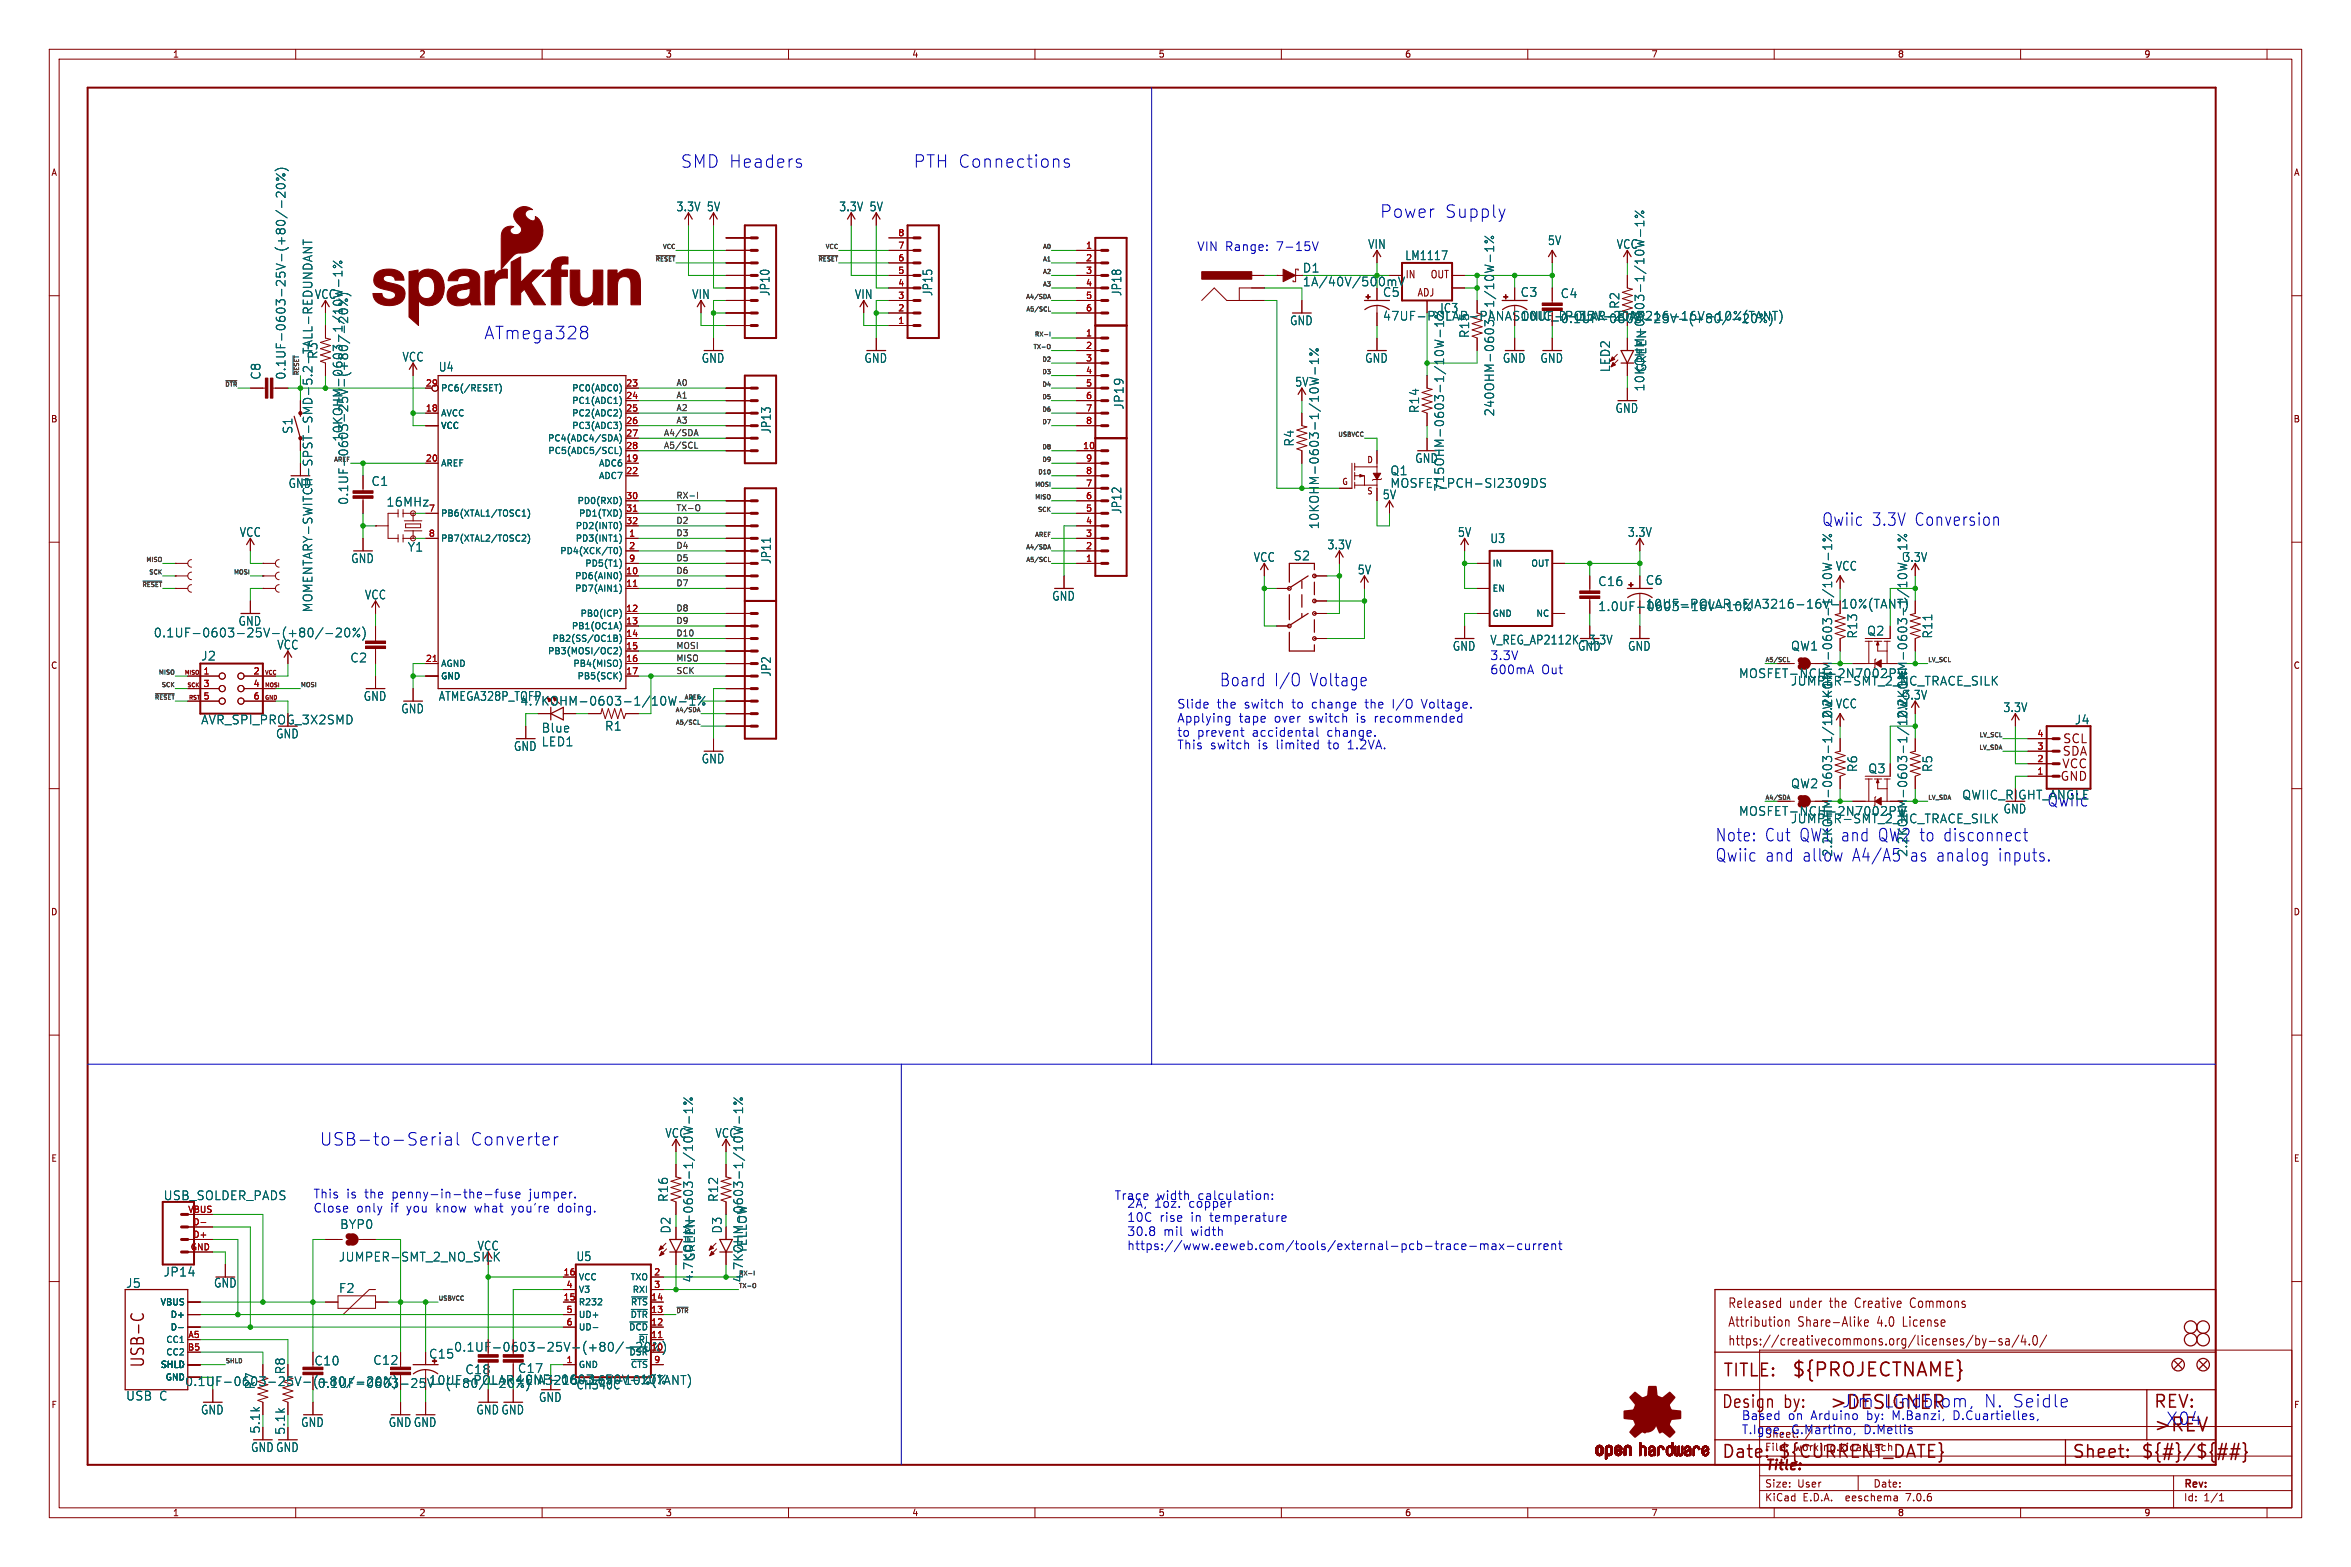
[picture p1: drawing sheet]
<svg xmlns="http://www.w3.org/2000/svg" width="477mm" height="318mm" viewBox="0 0 477 318" stroke-linecap="round" stroke-linejoin="round" font-family="sans-serif">
<defs><g id="words">
<g font-size="3.8" fill="#840000">
<text x="363.5" y="279.7">${PROJECTNAME}</text>
<text x="436.9" y="290.9">&gt;REV</text>
</g>
<text font-size="3.8" fill="#0000c2" x="371.1" y="286.3">&gt;DESIGNER</text>
<g font-size="3.5" fill="#0000c2">
<text x="138.1" y="34.3">SMD Headers</text>
<text x="185.4" y="34.3">PTH Connections</text>
<text x="280" y="44.4">Power</text>
<text x="293.1" y="44.4">Supply</text>
<text x="98.2" y="69.1">ATmega328</text>
<text x="369.7" y="106.9">Qwiic</text>
<text x="379.8" y="106.9">3.3V Conversion</text>
<text x="247.4" y="139.5">Board</text>
<text x="258.4" y="139.5">I/O</text>
<text x="265.6" y="139.5">Voltage</text>
<text x="348" y="170.9">Note:</text>
<text x="358" y="170.9">Cut QW1 and</text>
<text x="348" y="175">Qwiic</text>
<text x="358.1" y="175">and</text>
<text x="375.7" y="175">A4/A5</text>
<text x="405.4" y="175">inputs.</text>
<text x="64.9" y="232.6">USB-to-Serial</text>
<text x="95.4" y="232.6">Converter</text>
<text x="362" y="286">by:</text>
<text x="373.6" y="285.8">Jim</text>
<text x="382" y="285.8">Lindblom,</text>
<text x="402.3" y="285.8">N. Seidle</text>
<text x="439.4" y="289.3">X04</text>
</g>
<g font-size="3.5" fill="#006464">
<text x="415.3" y="163.8">Qwiic</text>
<text x="381" y="170.9">QW2 to disconnect</text>
<text x="365.6" y="175">allow</text>
<text x="387.5" y="175">as analog</text>
</g>
<g font-size="3.5" fill="#840000">
<text x="29.6" y="277.6" transform="rotate(-90 29.6 277.6)">USB-C</text>
<text x="349.5" y="279.7">TITLE:</text>
<text x="349.2" y="286">Design</text>
<text x="436.9" y="286">REV:</text>
<text x="349.2" y="296.2">Date:</text>
<text x="360.7" y="296.2">${CURRENT_DATE}</text>
<text x="420.4" y="296.2">Sheet:</text>
<text x="434.3" y="296.2">${#}/${##}</text>
</g>
<text font-size="2.8" fill="#840000" x="358" y="298.8">Title:</text>
<g font-size="2.7" fill="#840000">
<text x="350.5" y="269.5">Attribution</text>
<text x="350.5" y="265.6">Released</text>
<text x="363.1" y="265.6">under</text>
<text x="364.8" y="269.5">Share-Alike</text>
<text x="371.5" y="265.6">the</text>
<text x="376.9" y="265.6">Creative</text>
<text x="381.1" y="269.5">4.0</text>
<text x="386.5" y="269.5">License</text>
<text x="388.3" y="265.6">Commons</text>
<text x="350.5" y="273.3">https://creativecommons.org/licenses/by-sa/4.0/</text>
</g>
<g font-size="2.5" fill="#006464">
<text x="137.2" y="43.1">3.3V</text>
<text x="143.3" y="43.1">5V</text>
<text x="170.2" y="43.1">3.3V</text>
<text x="176.4" y="43.1">5V</text>
<text x="277.5" y="50.7">VIN</text>
<text x="285" y="53">LM1117</text>
<text x="314" y="49.9">5V</text>
<text x="328" y="50.7">VCC</text>
<text x="264.3" y="58.3">1A/40V/500mV</text>
<text x="63.8" y="60.9">VCC</text>
<text x="140.4" y="60.9">VIN</text>
<text x="156.4" y="60.1" transform="rotate(-90 156.4 60.1)">JP10</text>
<text x="173.4" y="60.9">VIN</text>
<text x="189.4" y="60.1" transform="rotate(-90 189.4 60.1)">JP15</text>
<text x="227.7" y="60.1" transform="rotate(-90 227.7 60.1)">JP18</text>
<text x="280.5" y="60.4">C5</text>
<text x="292.2" y="63.6">IC3</text>
<text x="308.5" y="60.4">C3</text>
<text x="308.5" y="65.3">10UF-POLAR-EIA3216-16V-10%(TANT)</text>
<text x="316.6" y="60.7">C4</text>
<text x="316.6" y="65.8">0.1UF-0603-25V-(+80/-20%)</text>
<text x="328.8" y="62.7" transform="rotate(-90 328.8 62.7)">R2</text>
<text x="261.7" y="66.2">GND</text>
<text x="298.3" y="68.7" transform="rotate(-90 298.3 68.7)">R15</text>
<text x="53.1" y="77.1" transform="rotate(-90 53.1 77.1)">C8</text>
<text x="58.1" y="77.1" transform="rotate(-90 58.1 77.1)">0.1UF-0603-25V-(+80/-20%)</text>
<text x="64.6" y="72.9" transform="rotate(-90 64.6 72.9)">R3</text>
<text x="81.6" y="73.6">VCC</text>
<text x="89" y="75.6">U4</text>
<text x="142.3" y="73.8">GND</text>
<text x="175.3" y="73.8">GND</text>
<text x="276.9" y="73.8">GND</text>
<text x="304.9" y="73.8">GND</text>
<text x="312.5" y="73.8">GND</text>
<text x="326.9" y="75.6" transform="rotate(-90 326.9 75.6)">LED2</text>
<text x="334.2" y="75.6" transform="rotate(-90 334.2 75.6)">GREEN</text>
<text x="228.2" y="83.2" transform="rotate(-90 228.2 83.2)">JP19</text>
<text x="262.7" y="78.6">5V</text>
<text x="288.1" y="83.9" transform="rotate(-90 288.1 83.9)">R14</text>
<text x="327.7" y="84">GND</text>
<text x="333.9" y="79.5" transform="rotate(-90 333.9 79.5)">10KOHM-0603-1/10W-1%</text>
<text x="59.5" y="88.1" transform="rotate(-90 59.5 88.1)">S1</text>
<text x="69.7" y="89.7" transform="rotate(-90 69.7 89.7)">10KOHM-0603-1/10W-1%</text>
<text x="156.6" y="88.1" transform="rotate(-90 156.6 88.1)">JP13</text>
<text x="303.4" y="84.5" transform="rotate(-90 303.4 84.5)">240OHM-0603-1/10W-1%</text>
<text x="262.7" y="90.7" transform="rotate(-90 262.7 90.7)">R4</text>
<text x="287.1" y="94.1">GND</text>
<text x="58.5" y="99.2">GND</text>
<text x="75.3" y="98.8">C1</text>
<text x="280.5" y="101.5">5V</text>
<text x="282" y="96.6">Q1</text>
<text x="282" y="99.2">MOSFET_PCH-SI2309DS</text>
<text x="293.2" y="99.8" transform="rotate(-90 293.2 99.8)">715OHM-0603-1/10W-1%</text>
<text x="70.8" y="102.5" transform="rotate(-90 70.8 102.5)">0.1UF-0603-25V-(+80/-20%)</text>
<text x="78.3" y="103">16MHz</text>
<text x="227.7" y="104.3" transform="rotate(-90 227.7 104.3)">JP12</text>
<text x="267.8" y="107.5" transform="rotate(-90 267.8 107.5)">10KOHM-0603-1/10W-1%</text>
<text x="48.6" y="109.1">VCC</text>
<text x="82.7" y="112.1">Y1</text>
<text x="262.4" y="113.9">S2</text>
<text x="269.3" y="111.7">3.3V</text>
<text x="295.7" y="109.1">5V</text>
<text x="302.3" y="110.4">U3</text>
<text x="330.2" y="109.1">3.3V</text>
<text x="71.2" y="114.4">GND</text>
<text x="156.6" y="114.5" transform="rotate(-90 156.6 114.5)">JP11</text>
<text x="254.3" y="114.2">VCC</text>
<text x="275.4" y="116.7">5V</text>
<text x="324.2" y="119.1">C16</text>
<text x="333.9" y="118.8">C6</text>
<text x="372.4" y="116">VCC</text>
<text x="386.1" y="114.2">3.3V</text>
<text x="74" y="121.8">VCC</text>
<text x="213.4" y="122.1">GND</text>
<text x="324.2" y="124.2">1.0UF-0603-16V-10%</text>
<text x="31.1" y="129.5">0.1UF-0603-25V-(+80/-20%)</text>
<text x="48.3" y="127.1">GND</text>
<text x="56.2" y="132">VCC</text>
<text x="302.3" y="131">V_REG_AP2112K-3.3V</text>
<text x="377" y="129.6" transform="rotate(-90 377 129.6)">R13</text>
<text x="378.8" y="129.1">Q2</text>
<text x="392.3" y="129.6" transform="rotate(-90 392.3 129.6)">R11</text>
<text x="40.7" y="134.2">J2</text>
<text x="71" y="134.6">C2</text>
<text x="156.6" y="137.4" transform="rotate(-90 156.6 137.4)">JP2</text>
<text x="294.7" y="132.2">GND</text>
<text x="320.1" y="132.2">GND</text>
<text x="330.3" y="132.2">GND</text>
<text x="352.8" y="137.8">MOSFET-NCH-2N7002PW</text>
<text x="363.3" y="132.2">QW1</text>
<text x="73.7" y="142.4">GND</text>
<text x="89" y="142.4">ATMEGA328P_TQFP</text>
<text x="105.5" y="143.4">4.7KOHM-0603-1/10W-1%</text>
<text x="363.3" y="139.3">JUMPER-SMT_2_NC_TRACE_SILK</text>
<text x="372.4" y="143.9">VCC</text>
<text x="386.1" y="142.1">3.3V</text>
<text x="81.3" y="144.9">GND</text>
<text x="109.8" y="148.8">Blue</text>
<text x="122.7" y="148.4">R1</text>
<text x="372" y="146" transform="rotate(-90 372 146)">2.2KOHM-0603-1/10W-1%</text>
<text x="387.2" y="146" transform="rotate(-90 387.2 146)">2.2KOHM-0603-1/10W-1%</text>
<text x="406.4" y="144.7">3.3V</text>
<text x="420.9" y="147.2">J4</text>
<text x="55.9" y="150">GND</text>
<text x="104.2" y="152.5">GND</text>
<text x="109.8" y="151.6">LED1</text>
<text x="142.3" y="155.1">GND</text>
<text x="363.3" y="160.1">QW2</text>
<text x="377" y="156.7" transform="rotate(-90 377 156.7)">R6</text>
<text x="379" y="157.1">Q3</text>
<text x="392.3" y="156.7" transform="rotate(-90 392.3 156.7)">R5</text>
<text x="352.8" y="165.7">MOSFET-NCH-2N7002PW</text>
<text x="363.3" y="167.2">JUMPER-SMT_2_NC_TRACE_SILK</text>
<text x="406.5" y="165.2">GND</text>
<text x="372" y="173.9" transform="rotate(-90 372 173.9)">2.2KOHM-0603-1/10W-1%</text>
<text x="387.2" y="173.9" transform="rotate(-90 387.2 173.9)">2.2KOHM-0603-1/10W-1%</text>
<text x="134.9" y="231">VCC</text>
<text x="145.1" y="231">VCC</text>
<text x="33.1" y="243.7">USB_SOLDER_PADS</text>
<text x="135.7" y="243.9" transform="rotate(-90 135.7 243.9)">R16</text>
<text x="145.9" y="243.9" transform="rotate(-90 145.9 243.9)">R12</text>
<text x="68.9" y="249.5">BYP0</text>
<text x="72.2" y="246.1">only</text>
<text x="136.2" y="250.3" transform="rotate(-90 136.2 250.3)">D2</text>
<text x="146.7" y="250.3" transform="rotate(-90 146.7 250.3)">D3</text>
<text x="68.7" y="256.1">JUMPER-SMT_2_NO_SILK</text>
<text x="96.8" y="253.9">VCC</text>
<text x="116.9" y="256">U5</text>
<text x="141.2" y="255.9" transform="rotate(-90 141.2 255.9)">GREEN</text>
<text x="151.7" y="254.4" transform="rotate(-90 151.7 254.4)">YELLOW</text>
<text x="25.5" y="261.5">J5</text>
<text x="33.1" y="259.2">JP14</text>
<text x="43.3" y="261.4">GND</text>
<text x="68.7" y="262.5">F2</text>
<text x="140.8" y="260.3" transform="rotate(-90 140.8 260.3)">4.7KOHM-0603-1/10W-1%</text>
<text x="151" y="260.3" transform="rotate(-90 151 260.3)">4.7KOHM-0603-1/10W-1%</text>
<text x="87" y="275.8">C15</text>
<text x="51.9" y="281.9" transform="rotate(-90 51.9 281.9)">R7</text>
<text x="58" y="278.9" transform="rotate(-90 58 278.9)">R8</text>
<text x="63.7" y="277.2">C10</text>
<text x="64.4" y="281.8">0.1UF-0603-25V-(+80/-20%)</text>
<text x="75.7" y="277.1">C12</text>
<text x="87" y="281.2">10UF-POLAR-EIA3216-16V-10%(TANT)</text>
<text x="94.3" y="279">C18</text>
<text x="104.8" y="281">10NF-0603-50V-10%</text>
<text x="105" y="278.7">C17</text>
<text x="25.5" y="284.3">USB C</text>
<text x="40.7" y="287.2">GND</text>
<text x="96.6" y="287.2">GNDGND</text>
<text x="109.3" y="284.6">GND</text>
<text x="116.9" y="282.1">CH340C</text>
<text x="52.9" y="290.9" transform="rotate(-90 52.9 290.9)">5.1k</text>
<text x="58" y="291.2" transform="rotate(-90 58 291.2)">5.1k</text>
<text x="61" y="289.7">GND</text>
<text x="78.8" y="289.7">GNDGND</text>
<text x="50.9" y="294.8">GNDGND</text>
</g>
<g font-size="2.5" fill="#0000c2">
<text x="242.8" y="51.1">VIN Range:</text>
<text x="258.9" y="51.1">7-15V</text>
<text x="302.3" y="134">3.3V</text>
<text x="302.3" y="136.9">600mA</text>
<text x="312.7" y="136.9">Out</text>
<text x="238.8" y="143.9">Slide</text>
<text x="246.8" y="143.9">the</text>
<text x="252.4" y="143.9">switch</text>
<text x="262.2" y="143.9">to</text>
<text x="266.3" y="143.9">change</text>
<text x="277.2" y="143.9">the</text>
<text x="282.8" y="143.9">I/O</text>
<text x="288.8" y="143.9">Voltage.</text>
<text x="238.8" y="146.7">Applying</text>
<text x="238.8" y="149.6">to</text>
<text x="242.8" y="149.6">prevent</text>
<text x="251.3" y="146.7">tape</text>
<text x="254" y="149.6">accidental</text>
<text x="258.5" y="146.7">over</text>
<text x="265.6" y="146.7">switch</text>
<text x="269.3" y="149.6">change.</text>
<text x="275.3" y="146.7">is</text>
<text x="279.1" y="146.7">recommended</text>
<text x="238.8" y="152.2">This</text>
<text x="245.5" y="152.2">switch</text>
<text x="255.2" y="152.2">is</text>
<text x="259" y="152.2">limited</text>
<text x="269.6" y="152.2">to</text>
<text x="273.6" y="152.2">1.2VA.</text>
<text x="63.5" y="243.3">This</text>
<text x="70.2" y="243.3">is</text>
<text x="73.9" y="243.3">the</text>
<text x="79.6" y="243.3">penny-in-the-fuse</text>
<text x="107.5" y="243.3">jumper.</text>
<text x="226.1" y="243.6">Trace</text>
<text x="228.6" y="245.2">2A,</text>
<text x="234.1" y="245.2">1oz.</text>
<text x="234.6" y="243.6">width</text>
<text x="241.2" y="245.2">copper</text>
<text x="243" y="243.6">calculation:</text>
<text x="63.5" y="246.1">Close</text>
<text x="79.2" y="246.1">if</text>
<text x="82.5" y="246.1">you</text>
<text x="88.5" y="246.1">know</text>
<text x="96.5" y="246.1">what</text>
<text x="104.1" y="246.1">you're</text>
<text x="113.6" y="246.1">doing.</text>
<text x="228.6" y="248">10C</text>
<text x="228.6" y="250.9">30.8</text>
<text x="235.2" y="248">rise</text>
<text x="236" y="250.9">mil</text>
<text x="241.6" y="248">in</text>
<text x="241.6" y="250.9">width</text>
<text x="245.5" y="248">temperature</text>
<text x="228.6" y="253.8">https://www.eeweb.com/tools/external-pcb-trace-max-current</text>
<text x="353.3" y="288.2">Based</text>
<text x="353.3" y="291.1">T.Igoe,</text>
<text x="362.7" y="288.2">on</text>
<text x="363.4" y="291.1">G.Martino,</text>
<text x="367.4" y="288.2">Arduino</text>
<text x="378.2" y="291.1">D.Mellis</text>
<text x="378.8" y="288.2">by:</text>
<text x="384" y="288.2">M.Banzi,</text>
<text x="396.5" y="288.2">D.Cuartielles,</text>
</g>
<g font-size="2.5" fill="#840000">
<text x="264.3" y="55.5">D1</text>
<text x="280.5" y="65.3">47UF-POLAR-PANASONIC_D-35V-20%</text>
<text x="63.6" y="124.3" transform="rotate(-90 63.6 124.3)">MOMENTARY-SWITCH-SPST-SMD-5.2-TALL-REDUNDANT</text>
<text x="333.9" y="123.7">10UF-POLAR-EIA3216-16V-10%(TANT)</text>
<text x="40.7" y="147.2">AVR_SPI_PROG_3X2SMD</text>
<text x="418.4" y="153.6">SDA</text>
<text x="418.4" y="151.1">SCL</text>
<text x="417.9" y="158.7">GND</text>
<text x="418.3" y="156.2">VCC</text>
<text x="398.1" y="162.4">QWIIC_RIGHT_ANGLE</text>
<text x="92.1" y="274.4">0.1UF-0603-25V-(+80/-20%)</text>
<text x="37.5" y="281.4">0.1UF-0603-25V-(+80/-20%)</text>
</g>
<g font-size="2.1" fill="#840000">
<text x="285.1" y="56.7">IN</text>
<text x="290.2" y="56.7">OUT</text>
<text x="287.5" y="60.4">ADJ</text>
<text x="358" y="294.6">File:</text>
<text x="364.1" y="294.6">working.kicad_sch</text>
<text x="358" y="304.8">KiCad</text>
<text x="358" y="302">Size:</text>
<text x="364.7" y="302">User</text>
<text x="365.8" y="304.8">E.D.A.</text>
<text x="374.7" y="304.8">eeschema</text>
<text x="380" y="302">Date:</text>
<text x="387" y="304.8">7.0.6</text>
<text x="443" y="302.2">Rev:</text>
<text x="443" y="304.8">Id:</text>
<text x="447.1" y="304.8">1/1</text>
</g>
<g font-size="2.1" fill="#0000c2">
<text x="358" y="291.9">Sheet:</text>
<text x="366.3" y="291.9">/</text>
</g>
<g font-size="1.8" fill="#840000">
<text x="35" y="11.9">1</text>
<text x="85" y="11.9">2</text>
<text x="135" y="11.9">3</text>
<text x="185" y="11.9">4</text>
<text x="235" y="11.9">5</text>
<text x="285" y="11.9">6</text>
<text x="335" y="11.9">7</text>
<text x="385" y="11.9">8</text>
<text x="435" y="11.9">9</text>
<text x="10.3" y="35.9">A</text>
<text x="465.4" y="35.9">A</text>
<text x="10.3" y="85.9">B</text>
<text x="465.3" y="85.9">B</text>
<text x="277.3" y="94.1">D</text>
<text x="272.3" y="98.6">G</text>
<text x="277.3" y="100.5">S</text>
<text x="10.3" y="135.9">C</text>
<text x="465.3" y="135.9">C</text>
<text x="10.3" y="185.9">D</text>
<text x="465.3" y="185.9">D</text>
<text x="10.3" y="235.9">E</text>
<text x="465.4" y="235.9">E</text>
<text x="10.3" y="285.9">F</text>
<text x="465.4" y="285.9">F</text>
<text x="35" y="307.8">1</text>
<text x="85" y="307.8">2</text>
<text x="135" y="307.8">3</text>
<text x="185" y="307.8">4</text>
<text x="235" y="307.8">5</text>
<text x="285" y="307.8">6</text>
<text x="335" y="307.8">7</text>
<text x="385" y="307.8">8</text>
<text x="435" y="307.8">9</text>
</g>
<g font-size="1.8" fill="#a90000">
<text x="182.2" y="53.1">6</text>
<text x="182.2" y="50.5">7</text>
<text x="182.2" y="48">8</text>
<text x="220.3" y="50.5">1</text>
<text x="220.3" y="53.1">2</text>
<text x="182.2" y="58.2">4</text>
<text x="182.2" y="55.6">5</text>
<text x="220.3" y="55.6">3</text>
<text x="220.3" y="58.2">4</text>
<text x="182.2" y="65.8">1</text>
<text x="182.2" y="63.2">2</text>
<text x="182.2" y="60.7">3</text>
<text x="220.3" y="60.7">5</text>
<text x="220.3" y="63.2">6</text>
<text x="220.3" y="68.3">1</text>
<text x="220.3" y="70.9">2</text>
<text x="220.3" y="73.4">3</text>
<text x="220.3" y="75.9">4</text>
<text x="86.3" y="83.6">18</text>
<text x="86.3" y="78.5">29</text>
<text x="127" y="78.5">23</text>
<text x="127" y="81">24</text>
<text x="127" y="83.6">25</text>
<text x="220.3" y="78.5">5</text>
<text x="220.3" y="81">6</text>
<text x="220.3" y="83.6">7</text>
<text x="127" y="86.1">26</text>
<text x="127" y="88.6">27</text>
<text x="220.3" y="86.1">8</text>
<text x="86.3" y="93.7">20</text>
<text x="127" y="93.7">19</text>
<text x="127" y="91.2">28</text>
<text x="219.7" y="91.2">10</text>
<text x="220.3" y="93.7">9</text>
<text x="127" y="96.3">22</text>
<text x="127" y="101.3">30</text>
<text x="220.3" y="101.3">6</text>
<text x="220.3" y="98.8">7</text>
<text x="220.3" y="96.3">8</text>
<text x="86.9" y="103.9">7</text>
<text x="127" y="103.9">31</text>
<text x="127" y="106.4">32</text>
<text x="220.3" y="106.4">4</text>
<text x="220.3" y="103.9">5</text>
<text x="86.9" y="109">8</text>
<text x="127.6" y="109">1</text>
<text x="127.6" y="111.5">2</text>
<text x="220.3" y="111.5">2</text>
<text x="220.3" y="109">3</text>
<text x="127" y="116.6">10</text>
<text x="127" y="119.1">11</text>
<text x="127.6" y="114">9</text>
<text x="220.3" y="114">1</text>
<text x="127" y="124.2">12</text>
<text x="127" y="126.7">13</text>
<text x="127" y="129.3">14</text>
<text x="127" y="131.8">15</text>
<text x="41.2" y="136.9">1</text>
<text x="51.4" y="136.9">2</text>
<text x="86.3" y="134.4">21</text>
<text x="127" y="134.4">16</text>
<text x="127" y="136.9">17</text>
<text x="41.2" y="139.4">3</text>
<text x="41.2" y="142">5</text>
<text x="51.4" y="139.4">4</text>
<text x="51.4" y="142">6</text>
<text x="413.3" y="149.6">4</text>
<text x="413.3" y="154.7">2</text>
<text x="413.3" y="152.1">3</text>
<text x="413.3" y="157.2">1</text>
<text x="38.1" y="246.1">VBUS</text>
<text x="39.1" y="251.2">D+</text>
<text x="39.1" y="248.7">D-</text>
<text x="38.6" y="253.7">GND</text>
<text x="114.3" y="263.9">15</text>
<text x="114.3" y="258.8">16</text>
<text x="114.9" y="261.4">4</text>
<text x="132" y="263.9">14</text>
<text x="132.6" y="258.8">2</text>
<text x="132.6" y="261.4">3</text>
<text x="114.9" y="266.4">5</text>
<text x="114.9" y="269">6</text>
<text x="132" y="269">12</text>
<text x="132" y="266.4">13</text>
<text x="38" y="274.1">B5</text>
<text x="38.1" y="271.5">A5</text>
<text x="132" y="274.1">10</text>
<text x="132" y="271.5">11</text>
<text x="114.9" y="276.6">1</text>
<text x="132.6" y="276.6">9</text>
</g>
<g font-size="1.8" fill="#006464">
<text x="89.4" y="79.6">PC6(/RESET)</text>
<text x="116" y="79.6">PC0(ADC0)</text>
<text x="116" y="82.1">PC1(ADC1)</text>
<text x="89.4" y="84.7">AVCC</text>
<text x="89.4" y="87.2">VCC</text>
<text x="111.1" y="89.8">PC4(ADC4/SDA)</text>
<text x="116" y="84.7">PC2(ADC2)</text>
<text x="116" y="87.2">PC3(ADC3)</text>
<text x="89.4" y="94.8">AREF</text>
<text x="111.2" y="92.3">PC5(ADC5/SCL)</text>
<text x="121.5" y="94.8">ADC6</text>
<text x="121.5" y="97.4">ADC7</text>
<text x="89.4" y="105">PB6(XTAL1/TOSC1)</text>
<text x="116.7" y="107.5">PD2(INT0)</text>
<text x="117.1" y="102.5">PD0(RXD)</text>
<text x="117.4" y="105">PD1(TXD)</text>
<text x="89.4" y="110.1">PB7(XTAL2/TOSC2)</text>
<text x="113.6" y="112.6">PD4(XCK/T0)</text>
<text x="116.7" y="110.1">PD3(INT1)</text>
<text x="116.6" y="117.7">PD6(AIN0)</text>
<text x="118.7" y="115.2">PD5(T1)</text>
<text x="302.8" y="115.2">IN</text>
<text x="310.6" y="115.2">OUT</text>
<text x="116.6" y="120.2">PD7(AIN1)</text>
<text x="117.7" y="125.3">PB0(ICP)</text>
<text x="302.8" y="125.3">GND</text>
<text x="302.8" y="120.2">EN</text>
<text x="311.6" y="125.3">NC</text>
<text x="112" y="130.4">PB2(SS/OC1B)</text>
<text x="115.9" y="127.9">PB1(OC1A)</text>
<text x="89.4" y="135.5">AGND</text>
<text x="111.1" y="132.9">PB3(MOSI/OC2)</text>
<text x="116.2" y="135.5">PB4(MISO)</text>
<text x="89.4" y="138">GND</text>
<text x="117.1" y="138">PB5(SCK)</text>
<text x="117.3" y="259.9">VCC</text>
<text x="117.3" y="262.5">V3</text>
<text x="127.9" y="259.9">TXO</text>
<text x="128.3" y="262.5">RXI</text>
<text x="32.5" y="265">VBUS</text>
<text x="34.5" y="267.6">D+</text>
<text x="117.3" y="265">R232</text>
<text x="117.3" y="267.6">UD+</text>
<text x="127.9" y="267.6">~{DTR}</text>
<text x="127.9" y="265">~{RTS}</text>
<text x="33.6" y="272.6">CC1</text>
<text x="33.6" y="275.2">CC2</text>
<text x="34.5" y="270.1">D-</text>
<text x="117.3" y="270.1">UD-</text>
<text x="127.6" y="270.1">~{DCD}</text>
<text x="127.6" y="275.2">~{DSR}</text>
<text x="129.5" y="272.6">~{RI}</text>
<text x="32.6" y="277.7">SHLD</text>
<text x="33.5" y="280.3">GND</text>
<text x="117.3" y="277.7">GND</text>
<text x="127.9" y="277.7">~{CTS}</text>
</g>
<g font-size="1.7" fill="#0f0f0f">
<text x="137.2" y="78.4">A0</text>
<text x="137.2" y="80.9">A1</text>
<text x="137.2" y="83.5">A2</text>
<text x="134.6" y="88.6">A4/SDA</text>
<text x="137.2" y="86">A3</text>
<text x="134.6" y="91.1">A5/SCL</text>
<text x="137.2" y="101.3">RX-I</text>
<text x="137.2" y="103.8">TX-O</text>
<text x="137.2" y="106.3">D2</text>
<text x="137.2" y="108.9">D3</text>
<text x="137.2" y="111.4">D4</text>
<text x="137.2" y="114">D5</text>
<text x="137.2" y="116.5">D6</text>
<text x="137.2" y="119">D7</text>
<text x="137.2" y="124.1">D8</text>
<text x="137.2" y="126.7">D9</text>
<text x="137.2" y="131.7">MOSI</text>
<text x="137.2" y="129.2">D10</text>
<text x="137.2" y="134.3">MISO</text>
<text x="137.2" y="136.8">SCK</text>
</g>
<g font-size="1.2" fill="#0f0f0f">
<text x="132.9" y="53.1">~{RESET}</text>
<text x="134.3" y="50.6">VCC</text>
<text x="165.9" y="53.1">~{RESET}</text>
<text x="167.4" y="50.6">VCC</text>
<text x="211.5" y="50.6">A0</text>
<text x="211.5" y="53.1">A1</text>
<text x="211.5" y="58.2">A3</text>
<text x="211.5" y="55.6">A2</text>
<text x="208" y="60.7">A4/SDA</text>
<text x="208.1" y="63.3">A5/SCL</text>
<text x="209.5" y="70.9">TX-O</text>
<text x="209.8" y="68.3">RX-I</text>
<text x="60.7" y="76.2" transform="rotate(-90 60.7 76.2)">~{RESET}</text>
<text x="211.3" y="76">D3</text>
<text x="211.3" y="73.4">D2</text>
<text x="45.5" y="78.5">~{DTR}</text>
<text x="211.3" y="81">D5</text>
<text x="211.3" y="78.5">D4</text>
<text x="211.3" y="83.6">D6</text>
<text x="211.3" y="86.1">D7</text>
<text x="271.4" y="88.7">USBVCC</text>
<text x="67.6" y="93.7">AREF</text>
<text x="211.3" y="93.7">D9</text>
<text x="211.3" y="91.2">D8</text>
<text x="209.9" y="98.8">MOSI</text>
<text x="209.9" y="101.4">MISO</text>
<text x="210.5" y="96.3">D10</text>
<text x="210.5" y="103.9">SCK</text>
<text x="208" y="111.5">A4/SDA</text>
<text x="209.9" y="109">AREF</text>
<text x="28.7" y="119.1">~{RESET}</text>
<text x="29.5" y="114.1">MISO</text>
<text x="30.1" y="116.6">SCK</text>
<text x="47.3" y="116.6">MOSI</text>
<text x="208.1" y="114.1">A5/SCL</text>
<text x="32.1" y="136.9">MISO</text>
<text x="358.1" y="134.4">A5/SCL</text>
<text x="391.2" y="134.4">LV_SCL</text>
<text x="31.3" y="142">~{RESET}</text>
<text x="32.7" y="139.5">SCK</text>
<text x="61" y="139.5">MOSI</text>
<text x="136.9" y="144.5">A4/SDA</text>
<text x="137" y="147.1">A5/SCL</text>
<text x="401.5" y="149.6">LV_SCL</text>
<text x="401.5" y="152.2">LV_SDA</text>
<text x="358.1" y="162.3">A4/SDA</text>
<text x="391.2" y="162.3">LV_SDA</text>
<text x="88.9" y="263.9">USBVCC</text>
<text x="149.9" y="261.4">TX-O</text>
<text x="137.2" y="266.5">~{DTR}</text>
<text x="45.7" y="276.6">SHLD</text>
</g>
<g font-size="1.2" fill="#006464">
<text x="138.7" y="142">AREF</text>
<text x="149.9" y="258.8">RX-I</text>
</g>
<g font-size="1.1" fill="#840000">
<text x="37.4" y="137.1">MISO</text>
<text x="53.6" y="137.1">VCC</text>
<text x="37.9" y="139.6">SCK</text>
<text x="38.2" y="142.2">RST</text>
<text x="53.6" y="142.2">GND</text>
<text x="53.6" y="139.6">MOSI</text>
</g>
</g></defs>
<g fill="none" stroke="#840000" stroke-width=".2">
<path d="M10 10h457v297.9h-457zM12 12h453v293.9h-453zM60 10v2M110 10v2M160 10v2M210 10v2M260 10v2M310 10v2M360 10v2M410 10v2M460 10v2M10 60h2"/>
<path d="M139.7 43.2v2.5M144.8 43.2v2.5M147.3 50.8h5.1M147.3 53.3h5.1M147.3 55.9h5.1M147.3 58.4h5.1M147.3 48.3h5.1M172.7 43.2v2.5M177.8 43.2v2.5M180.3 50.8h5.1M180.3 53.3h5.1M180.3 55.9h5.1"/>
<path d="M180.3 58.4h5.1M180.3 48.3h5.1M218.4 50.8h5.1M218.4 53.3h5.1M218.4 55.9h5.1M218.4 58.4h5.1M254 55.9h2.5M256.5 58.4h-5v2.6M259.1 55.9h.1M259.1 55.9h1.2M262.9 55.9h1.3M263.4 54.9v-.3h-.5v2.5h-.5v-.2"/>
<path d="M279.4 50.8v2.5M279.4 58.4v2.6M281.9 55.9h2.6M294.6 55.9h2.6M294.6 58.4h2.6M307.3 58.4v2.6M315 50.8v2.5M315 58.4v3.1M330.2 50.8v2.5M330.2 55.9v2.5l1 .3-2 .6 2 .6-2 .7 2 .6-2 .6 2 .7-2 .6M465 60h2M50.8 78.7h3"/>
<path d="M55.4 78.7h3M66 66v2.6l1.1 .2-2.1 .7 2.1 .6-2.1 .6 2.1 .7-2.1 .6 2.1 .6-2.1 .7 1 .4v2.5M66 61v2.5M83.8 73.7v2.5M127 78.7h2.5M142.2 61v2.5M144.8 68.6v2.5M147.3 61h5.1M147.3 63.5h5.1M147.3 78.7h5.1M147.3 66h5.1M175.3 61v2.5"/>
<path d="M177.8 68.6v2.5M180.3 61h5.1M180.3 63.5h5.1M180.3 66h5.1M218.4 61h5.1M218.4 63.5h5.1M218.4 68.6h5.1M218.4 71.1h5.1M218.4 73.7h5.1M218.4 76.2h5.1M218.4 78.7h5.1M243.8 61l2.6-2.6 2.5 2.6h7.6"/>
<path d="M264.2 61v2.5M264.2 78.7v2.6M279.4 62v4M279.4 68.6v2.5M289.6 76.2v2.5l1 .3-2.1 .6 2.1 .7-2.1 .6 2.1 .6-2.1 .7 2.1 .6-2.1 .6 1.1 .4v2.6M289.6 61v2.5M299.7 61v2.5M300.7 66.3l-2 .6 2 .7-2 .6 1 .4v2.5M307.3 62v1.5M307.3 68.6v2.5M315 68.6v2.5M328.2 71.9l-1.4 1.4"/>
<path d="M328.3 73l-1.4 1.4M330.2 68.6v2.5M330.2 73.7v2.5M330.2 78.7v2.6M73.7 96.5v3.1M86.4 83.8h2.5M86.4 86.4h2.5M86.4 94h2.5M127 81.3h2.5M127 83.8h2.5M127 86.4h2.5M127 91.4h2.5"/>
<path d="M127 96.5h2.5M127 94h2.5M127 88.9h2.5M147.3 81.3h5.1M147.3 83.8h5.1M147.3 86.4h5.1M147.3 91.4h5.1M147.3 88.9h5.1M218.4 81.3h5.1M218.4 83.8h5.1M218.4 86.4h5.1M218.4 91.4h5.1"/>
<path d="M218.4 99.1h5.1M218.4 96.5h5.1M218.4 94h5.1M264.2 83.8v2.6l1 .2-2.1 .6 2.1 .7-2.1 .6 2.1 .7-2.1 .6 2.1 .6-2.1 .7 1.1 .3v2.6M274.3 94v5.1h-2.5M274.9 96.5h2v1.9M274.9 94v1.4M274.9 95.8v1.6M274.9 97.8v1.3M274.9 98.4h4.5M274.9 94.7h4.5M279.4 91.4v4.5"/>
<path d="M279.4 97.3v4.3M280.3 97.1l-.1 .2h-1.6l-.1 .2M289.6 88.9v2.5M10 110h2M35.6 114.3h.1M35.6 119.4h.1M35.6 116.8h.1M35.6 114.3h2.5M35.6 119.4h2.5M35.6 116.8h2.5M38.9 113.5a.76 .76 0 0 0-.8 .8 .76 .76 0 0 0 .8 .8M38.9 118.6a.76 .76 0 0 0-.8 .8 .76 .76 0 0 0 .8 .7"/>
<path d="M38.9 116.1a.76 .76 0 0 0-.8 .7 .76 .76 0 0 0 .8 .8M50.8 109.2v2.6M53.3 119.4h.1M53.3 114.3h.1M53.3 116.8h.1M53.3 114.3h2.6M53.3 119.4h2.6M53.3 116.8h2.6M56.6 118.6a.76 .76 0 0 0-.7 .8 .76 .76 0 0 0 .7 .7M56.6 113.5a.76 .76 0 0 0-.7 .8 .76 .76 0 0 0 .7 .8M56.6 116.1a.76 .76 0 0 0-.7 .7 .76 .76 0 0 0 .7 .8M73.7 101.1v3"/>
<path d="M73.7 109.2v2.6M76.2 106.7h.1M76.2 106.7h2.5M80.8 104.1h-2.1v5.1h2.1M80.8 103.4v1.5M80.8 108.5v1.5M81.8 109.2h2M81.8 104.1h2M81.8 103.4v1.5M81.8 108.5v1.5M82 105.7h3.6M82 107.7h3.6"/>
<path d="M82.3 106.3h3v.8h-3zM83.8 104.1h.1M83.8 109.2h.1M83.8 104.1v1.6M83.8 107.7v1.5M86.4 109.2h2.5M86.4 104.1h2.5M127 114.3h2.5M127 119.4h2.5M127 116.8h2.5M127 111.8h2.5M127 109.2h2.5"/>
<path d="M127 106.7h2.5M127 104.1h2.5M127 101.6h2.5M147.3 114.3h5.1M147.3 119.4h5.1M147.3 116.8h5.1M147.3 111.8h5.1M147.3 109.2h5.1M147.3 106.7h5.1M147.3 104.1h5.1M147.3 101.6h5.1M215.9 116.8v2.6"/>
<path d="M218.4 114.3h5.1M218.4 111.8h5.1M218.4 109.2h5.1M218.4 106.7h5.1M218.4 104.1h5.1M218.4 101.6h5.1M256.5 114.3v2.5M259.1 119.4h2.5M266.7 116.8h2.5M271.8 111.8v2.5M276.9 116.8v2.6M281.9 101.6v2.5"/>
<path d="M297.2 109.2v2.6M299.7 114.3h2.6M299.7 119.4h2.6M315 114.3h2.5M322.6 116.8v3.1M332.7 109.2v2.6M332.7 116.8v2.6M373.4 116.8v2.6M388.6 114.3v2.5M465 110h2M38.1 139.7h6.3M38.1 137.2h6.3"/>
<path d="M49.5 139.7h6.4M49.5 137.2h6.4M50.8 121.9v2.6M58.4 132.1v2.5M76.2 121.9v2.6M76.2 127v3M76.2 131.6v3M76.2 137.2v2.5M83.8 139.7v2.5M86.4 134.6h2.5M86.4 137.2h2.5M127 124.5h2.5"/>
<path d="M127 129.5h2.5M127 132.1h2.5M127 134.6h2.5M127 137.2h2.5M127 127h2.5M147.3 124.5h5.1M147.3 129.5h5.1M147.3 132.1h5.1M147.3 134.6h5.1M147.3 139.7h5.1M147.3 137.2h5.1M147.3 127h5.1"/>
<path d="M259.1 127h2.5M266.7 124.5h2.5M266.7 129.5h2.5M266.7 121.9h2.5M297.2 127v2.5M299.7 124.5h2.6M315 124.5h2.5M322.6 121.4v3.1M322.6 127v2.5M332.7 120.4v1.5M332.7 127v2.5M360.7 134.6h3.4"/>
<path d="M367.4 134.6h3.4M372.4 124.7l2 .6-2 .7 2 .6-2 .7 2 .6-2 .6 2 .7-1 .3v2.6M375.9 134.6h4.5M379.2 130.1v4.5M380.6 133.7l-.2 .2v1.5M381 130.9v1.2h1.9M381.7 134.6h4.4M382.3 130.1h1.2M382.9 130.1v4.5M383.5 127v2.5h-5M388.6 121.9v2.6l-1 .2 2 .6-2 .7 2 .6-2 .7 2 .6-2 .6 2 .7-1 .3v2.6M10 160h2"/>
<path d="M38.1 142.2h6.3M49.5 142.2h6.4M106.7 147.3v2.6M109.2 144.8h2.6M114.3 144.8h2.5M119.4 144.8h2.5l.3-1 .6 2 .6-2 .7 2 .6-2 .6 2 .7-2 .6 2 .4-1h2.5M144.8 149.9v2.5M147.3 144.8h5.1M147.3 147.3h5.1M147.3 142.2h5.1M373.4 144.8v2.5M373.4 149.9v2.5l-1 .3 2 .6-2 .6 2 .7-2 .6 2 .6-2 .7 2 .6-1 .4v2.5"/>
<path d="M379.2 158v4.6M381 158.8v1.2h1.9M383.5 154.9v2.6h-5M383.5 158h-.6v4.6M388.6 142.2v2.6M388.6 149.9v2.5l-1 .3 2 .6-2 .6 2 .7-2 .6 2 .6-2 .7 2 .6-1 .4v2.5M408.9 144.8v2.5M411.5 157.5h5.1M411.5 154.9h5.1M411.5 152.4h5.1M411.5 149.9h5.1M465 160h2"/>
<path d="M360.7 162.6h3.4M367.4 162.6h3.4M375.9 162.6h4.5M380.6 161.6l-.2 .2v1.5M381.7 162.6h4.4M10 210h2M465 210h2M137.2 231.1v2.6M137.2 236.2v2.6l1 .2-2.1 .6 2.1 .7-2.1 .6 2.1 .7-2.1 .6 2.1 .6-2.1 .7 1.1 .3v2.6M147.3 231.1v2.6M147.3 236.2v2.6l1 .2-2 .6 2 .7-2 .6 2 .7-2 .6 2 .6-2 .7 1 .3v2.6M10 260h2"/>
<path d="M38.1 251.5h5.1M38.1 248.9h5.1M38.1 254h5.1M38.1 246.4h5.1M45.7 256.5v2.6M66 251.5h3.5M72.8 251.5h3.4M114.3 259.1h2.5M132.1 259.1h2.5M135.1 252.2l-1.4 1.4M135.3 253.4l-1.4 1.4M137.2 248.9v2.6"/>
<path d="M137.2 254v2.5M145.3 252.2l-1.4 1.4M145.4 253.4l-1.4 1.4M147.3 248.9v2.6M147.3 254v2.5M465 260h2M38.1 276.9h2.5M38.1 269.2h2.5M38.1 266.7h2.5M38.1 264.2h2.5M53.3 276.9v2.5M63.5 274.3v2.6"/>
<path d="M66 264.2h2.6M68.6 262.9h7.6v2.5h-7.6zM76.2 264.2h2.5M76.2 261.6h-1.3l-5.3 5.1M81.3 274.3v3.1M81.3 278.9v.5M86.4 274.3v2.6M86.4 277.9v1.5M104.1 276.4v3M114.3 276.9h2.5M114.3 269.2h2.5M114.3 266.7h2.5"/>
<path d="M114.3 264.2h2.5M114.3 261.6h2.5M132.1 276.9h2.5M132.1 274.3h2.5M132.1 271.8h2.5M132.1 269.2h2.5M132.1 266.7h2.5M132.1 264.2h2.5M132.1 261.6h2.5M357 273.9h108v32h-108zM43.2 281.9v2.6M53.3 289.6v2.5"/>
<path d="M54.4 282.2l-2.1 .6 2.1 .7-2.1 .6 1 .4v2.5M58.4 289.6v2.5M59.4 282.2l-2 .6 2 .7-2 .6 1 .4v2.5M63.5 284.5v2.5M81.3 284.5v2.5M86.4 284.5v2.5M99.1 281.9v2.6M104.1 281.9v2.6M357 299.4h108M357 295.4h108M357 289.4h108M377 299.4v3"/>
<path d="M441 299.4v6.5M60 305.9v2M110 305.9v2M160 305.9v2M210 305.9v2M260 305.9v2M310 305.9v2M357 302.4h108M360 305.9v2M384.9 303.6l.1 .9M385 304.4l-.1 .1M385 303.8l-.1 .1"/>
<path d="M410 305.9v2M450.4 304.5h.8M450.4 303.4l.4-.4v1.5M460 305.9v2"/>
<circle cx="88.3" cy="78.7" r=".63"/>
<circle cx="83.8" cy="104.1" r=".51"/>
<circle cx="83.8" cy="109.2" r=".51"/>
<circle cx="45.1" cy="137.2" r=".63"/>
<circle cx="45.1" cy="139.7" r=".63"/>
<circle cx="48.9" cy="137.2" r=".63"/>
<circle cx="48.9" cy="139.7" r=".63"/>
<circle cx="45.1" cy="142.2" r=".63"/>
<circle cx="48.9" cy="142.2" r=".63"/>
</g>
<g fill="none" stroke="#840000" stroke-width=".25">
<path d="M138.9 44.4l.8-1.2 .8 1.2M144 44.4l.8-1.2 .7 1.2M172 44.4l.7-1.2 .8 1.2M177 44.4l.8-1.2 .8 1.2M278.6 52.1l.8-1.3 .8 1.3M314.2 52.1l.8-1.3 .7 1.3M329.4 52.1l.8-1.3 .8 1.3M65.3 62.2l.7-1.2 .8 1.2M83.1 74.9l.7-1.2 .8 1.2M88.9 76.2h38.1v63.5h-38.1zM141.5 62.2l.7-1.2 .8 1.2M174.5 62.2l.8-1.2 .7 1.2"/>
<path d="M276.9 61h5M279.4 62a4 4 0 0 0-2.5 .8M279.4 62a4 4 0 0 1 2.5 .8M304.8 61h5.1M307.3 62a4 4 0 0 0-2.4 .8M307.3 62a4 4 0 0 1 2.5 .8M328.9 73.7h2.6M328.9 71.1h2.6l-1.3 2.6zM59.7 84.5l1.3 4.4M263.4 80l.8-1.3 .7 1.3M50 110.5l.8-1.3 .8 1.3M255.8 115.6l.7-1.3 .8 1.3"/>
<path d="M264.2 117.9v1.5M265.4 116.8l-3.5 2.3M266.7 115.6v-1.3h-5.1v3.8M266.7 118.1v2.5M271 113l.8-1.2 .7 1.2M276.1 118.1l.8-1.3 .7 1.3M281.2 102.9l.7-1.3 .8 1.3M296.4 110.5l.8-1.3 .7 1.3M330.2 119.4h5.1M332 110.5l.7-1.3 .8 1.3M372.6 118.1l.8-1.3 .7 1.3M387.9 115.6l.7-1.3 .8 1.3"/>
<path d="M57.7 133.3l.7-1.2 .8 1.2M75.4 123.2l.8-1.3 .8 1.3M261.6 128.3v3.8h5.1v-1.3M261.6 120.6v5.1M264.2 120.6v2.6M264.2 124.5v.7M265.4 124.5l-3.5 2.2M266.7 125.7v2.6M330.3 121.2a4.1 4.1 0 0 1 4.9 0M365 134.6h1.8M111.8 143.5v2.5M111.8 144.8l2.5-1.3v2.5z"/>
<path d="M372.6 146l.8-1.2 .7 1.2M387.9 143.5l.7-1.3 .8 1.3M408.2 146l.7-1.2 .8 1.2M365 162.6h1.8M136.4 232.4l.8-1.3 .7 1.3M146.6 232.4l.7-1.3 .8 1.3M135.9 254h2.5M135.9 251.5h2.5l-1.2 2.5zM146 254h2.6M146 251.5h2.6l-1.3 2.5zM25.4 261.6h12.7v20.3h-12.7zM83.8 276.9h5.1"/>
<path d="M88.8 278.7a4.1 4.1 0 0 0-4.9 0M348 261.6h101.6v35.6h-101.6zM348 274.3h101.6M441.2 276.1l1.5 1.5M442.7 276.1l-1.5 1.5M446.3 276.1l1.5 1.5M447.8 276.1l-1.5 1.5M348 292.1h101.6M348 281.9h101.6M419.1 292.1v5.1M435.6 281.9v10.2"/>
<circle cx="261.6" cy="119.4" r=".36"/>
<circle cx="266.7" cy="116.8" r=".36"/>
<circle cx="261.6" cy="127" r=".36"/>
<circle cx="266.7" cy="124.5" r=".36"/>
<circle cx="266.7" cy="129.5" r=".36"/>
<circle cx="266.7" cy="121.9" r=".36"/>
<circle cx="442" cy="276.9" r="1.27"/>
<circle cx="444.5" cy="269.2" r="1.27"/>
<circle cx="444.5" cy="271.8" r="1.27"/>
<circle cx="447" cy="276.9" r="1.27"/>
<circle cx="447" cy="271.8" r="1.27"/>
<circle cx="447" cy="269.2" r="1.27"/>
</g>
<g fill="none" stroke="#840000" stroke-width=".41">
<path d="M17.8 17.8h431.8v279.4h-431.8zM151.1 45.7h6.4v22.9h-6.4zM184.1 45.7h6.4v22.9h-6.4zM222.2 48.3h6.4v68.5h-6.4zM284.5 53.3h10.1v7.7h-10.1zM151.1 76.2h6.4v17.8h-6.4zM222.2 66h6.4M151.1 99.1h6.4v50.8h-6.4zM222.2 88.9h6.4M302.3 111.8h12.7v15.2h-12.7zM40.6 134.6h12.7v10.2h-12.7zM151.1 121.9h6.4"/>
<path d="M415.3 147.3h8.9v12.7h-8.9zM33 243.8h6.4v12.7h-6.4zM116.8 256.5h15.3v22.9h-15.3z"/>
</g>
<g fill="none" stroke="#006464" stroke-width=".2">
<path d="M55.8 34.6a2.04 2.04 0 0 1 2.7 0M56.1 35.2l1.7 1.4M56.1 37.5a1.18 1.18 0 0 1 1.7 .2 .96 .96 0 0 1-1.6 .4l-.1-.2zM57.8 39v1.1l-1-1.1h-.2h-.4l-.1 .3v.4l.1 .3M56 42.7l2.3 1.5M56.1 45l.6-.3 .8 .1 .3 .2M57.2 40.7v1.4M61.5 55.4h1.8l-1.8 1M61.5 48.6v1.1M61.5 50.2h1.8l-1.8 1.1h1.8M61.5 49.1h1.8M61.8 53.7a.93 .93 0 0 1 1-.1 .93 .93 0 0 1 .5 1h-1.8v-.5z"/>
<path d="M62.8 52v.9M63.3 51.9l-1.8 .6 1.8 .5M67.6 58.8l1.8 .4-1.3 .4 1.3 .3-1.8 .4M67.6 53l1.8 1.3M68.7 56.8v1.3M69 59.7a2.07 2.07 0 0 1 2.2 .3M69.4 55v1M69.4 55.5h-1.8l.5 .5M281.7 57l.5-.2 .2 .3M282.4 57.1l.3-.3 .4 .1 .1 1.1M282.4 57.1v.9M283.8 56.2l.6 1.8 .6-1.8"/>
<path d="M292.6 50.9h1l-.6 1.8M301.3 53.8l1.8 .4-1.3 .3 1.3 .4-1.8 .4M301.3 47.9l1.8 1.4M302.4 51.7v1.4M303.1 50v1M303.1 50.5h-1.8l.5 .5M331.8 48.6l1.8 .5-1.3 .3 1.3 .3-1.8 .5M331.8 42.8l1.8 1.4M332.9 46.6v1.4M333.6 44.8v1M333.6 45.3h-1.8l.5 .5M68.7 68.1l2.3 1.5"/>
<path d="M100.3 78h.8M101.4 77.9a1.46 1.46 0 0 1 0 1.9M125.8 77.9a1.49 1.49 0 0 1 0 1.8M265.7 76.6l1.8 .4-1.3 .3 1.3 .4-1.8 .4M265.7 70.7l1.8 1.4M266.8 74.5v1.4M267.5 72.8v1M267.5 73.3h-1.8l.5 .5M291.1 69l1.8 .4-1.3 .4 1.3 .3-1.8 .4M292.2 67v1.3M353.8 63.8l.6-.1 .3 .2v.3v.2l-1.1 1.1h1.1M354.5 62.9a2.04 2.04 0 0 0 0 2.7"/>
<path d="M354.9 63.2h1M355.4 63.2v1.8M355.4 64.4l.2-.5 .2-.2a.97 .97 0 0 1 .7 .7 .97 .97 0 0 1-.3 1h-.5l-.3-.6M356.3 65l.6-1.8 .5 1.8M356.4 64.4h.9M358.5 63.7l-1.4 1.8M359.1 63.2v1.8l-1.1-1.8v1.8M359.1 63.4a2.04 2.04 0 0 1 0 2.7M359.6 63.2h1.1M360.2 63.2v1.8M361.1 62.9a2.04 2.04 0 0 1 0 2.7M124.7 89.1h.6"/>
<path d="M124.8 92h.6M125 88.2l.4 1.3M125.7 90.6a1.46 1.46 0 0 1 0 1.9M125.8 80.5a1.49 1.49 0 0 1 0 1.8M125.8 83a1.49 1.49 0 0 1 0 1.8M125.8 85.5a1.49 1.49 0 0 1 0 1.9M125.8 88.1a1.47 1.47 0 0 1-.1 1.9M311.8 97.5v.9M313.6 97.2l-.7-.1-.3 .3 .1 .4 .8 .4v.5l-.2 .2-.7-.1M106 104.7h.7M106.1 108.5l.5 .1 .1 .3-.8 .9h.8M106.2 103.6l.1-.2v1.3"/>
<path d="M107.1 103.3a1.46 1.46 0 0 1 0 1.9M107.1 108.3a1.46 1.46 0 0 1 0 2M124.9 111.1a.68 .68 0 0 1 .4 .6 .68 .68 0 0 1-.4 .6M125.7 108.3a1.46 1.46 0 0 1 0 2M125.7 110.9a1.46 1.46 0 0 1 0 1.9M125.7 118.5a1.46 1.46 0 0 1 0 1.9M125.8 105.9a1.47 1.47 0 0 1-.1 1.8M125.8 113.5a1.49 1.49 0 0 1 0 1.8M125.8 116a1.47 1.47 0 0 1-.1 1.9M125.9 101l.2 .6-.2 .8M126 103.8v.9M156.3 109.2v.8"/>
<path d="M369.9 114.3l1.8 .4-1.3 .3 1.3 .4-1.8 .4M369.9 108.4l1.8 1.4M371 112.2v1.4M371.7 111h-1.8l.5 .5M371.7 110.4v1.1M385.1 114.3l1.8 .4M385.1 108.4l1.8 1.4M385.6 115l1.3 .4-1.8 .4M386.9 110.4v1.1M386.9 111h-1.8l.5 .5M63.3 127.5l.2 .6-.1 .8-.1 .2M65.5 127.3l-1.5 2.3"/>
<path d="M66.1 128.5h1.4M68.3 127.6l.2-.2h.4l.3 .2 .1 .3-.1 .3-1 1h1.1M70.2 127.5l.2-.1a.96 .96 0 0 1 .4 1.6l-.3 .2a.96 .96 0 0 1-.4-1.6zM73 127.4l-1.4 1.8M73.6 127.2a2.04 2.04 0 0 1 0 2.7M124.6 128.8l.6 .2v.2l-.2 .3M124.6 129.5h.4M124.8 131.4l.4 .1 .1 .3-.8 .9h.8M125 129.5l.3 .2-.1 .3-.6 .1M125.7 123.6a1.46 1.46 0 0 1 0 1.9M125.7 126.1a1.46 1.46 0 0 1 0 2M125.7 128.7a1.46 1.46 0 0 1 0 1.9"/>
<path d="M125.7 131.2a1.46 1.46 0 0 1 0 1.9M125.8 133.8a1.49 1.49 0 0 1 0 1.8M125.8 136.3a1.47 1.47 0 0 1-.1 1.9M324.7 128.9h.9l-.5 .7M325.5 129.6l.1 .3-.1 .7M326.1 128.9l.5 1.8 .5-1.8M379.9 121.3a2.04 2.04 0 0 0 0 2.7M380.3 121.6h1M380.8 121.6v1.8M381.7 123.4l.6-1.8 .5 1.8M381.8 122.9h.9M383.6 135.7h.6l.4 .3"/>
<path d="M384.5 121.6v1.8l-1.1-1.8v1.8M384.6 136.3l-.4 .3M404.5 138l.8 1M405.3 137.2l-1 1M135.7 141.3l.4 1.8 .3-1.3 .4 1.3 .4-1.8M137.9 142.4h1.3M140 143.1h1M140.5 141.3v1.8M143 141.3l-1.3 1.8M383.6 163.6h.6l.4 .4M384.6 164.2l-.4 .4M404.5 165.9l.8 1"/>
<path d="M405.3 165.2l-1 1M138.7 228.6l1.8 .4-1.3 .3 1.3 .4-1.8 .4M138.7 222.7l1.8 1.4M139.8 226.5v1.4M140.5 224.7v1.1M140.5 225.3h-1.8l.5 .5M148.9 228.6l1.8 .4-1.3 .3 1.3 .4-1.8 .4M148.9 222.7l1.8 1.4M150 226.5v1.4M150.7 225.3h-1.8l.5 .5M150.7 224.7v1.1M100.6 254.8l.7 1"/>
<path d="M101.3 254.1l-1 1M36.2 269.3h1M79.9 279.1l.1 .1M120.4 269.3h.9M124.2 272.4l.2 .6v.8l-.2 .2M126.5 272.3l-1.5 2.2M127.1 273.4h1.3M127.8 268.2h3.5M127.8 273.3h3.5M128.1 265.7h3.2M128.2 263.1h3.1M128.2 275.8h3.1"/>
<path d="M130.1 273.1l-1 1M132.3 278.9a.96 .96 0 0 1 .4 1.7l-.4 .1M133 278.8a2.04 2.04 0 0 0 0 2.7M133.4 279.1h1M133.9 279.1v1.7M134.5 272.1a2.04 2.04 0 0 1 0 2.7M134.9 278.9l-1.3 1.8M137.6 279.1v1.7l-1-1.7v1.7M138.2 279.1h1M138.7 279.1v1.7M139.6 278.8a2.04 2.04 0 0 1 0 2.7M134.8 280.8l.6-1.7 .6 1.7"/>
<path d="M134.9 280.3h.9"/>
<circle cx="56.3" cy="36.3" r=".25"/>
<circle cx="57.6" cy="35.5" r=".25"/>
<circle cx="67.9" cy="54.1" r=".25"/>
<circle cx="69.1" cy="53.2" r=".25"/>
<circle cx="301.6" cy="49" r=".25"/>
<circle cx="302.8" cy="48.2" r=".25"/>
<circle cx="332" cy="43.9" r=".24"/>
<circle cx="333.3" cy="43" r=".25"/>
<circle cx="266" cy="71.8" r=".24"/>
<circle cx="267.3" cy="71" r=".25"/>
<circle cx="357.4" cy="63.9" r=".25"/>
<circle cx="358.2" cy="65.2" r=".25"/>
<circle cx="370.1" cy="109.5" r=".24"/>
<circle cx="371.4" cy="108.7" r=".25"/>
<circle cx="385.4" cy="109.5" r=".24"/>
<circle cx="386.6" cy="108.7" r=".25"/>
<circle cx="71.9" cy="127.7" r=".25"/>
<circle cx="72.7" cy="129" r=".25"/>
<circle cx="142.8" cy="142.8" r=".25"/>
<circle cx="139" cy="223.8" r=".25"/>
<circle cx="140.3" cy="223" r=".25"/>
<circle cx="149.2" cy="223.8" r=".25"/>
<circle cx="150.4" cy="223" r=".25"/>
<circle cx="133.8" cy="279.2" r=".25"/>
<circle cx="134.7" cy="280.5" r=".25"/>
</g>
<g fill="#840000" stroke="#840000" stroke-width=".2">
<path d="M381 158l.3 .8h-.6z"/>
<path d="M380.4 162.6l1.3-.8v1.5z"/>
<path d="M330.5 118.6h.9v.1h-.9z"/>
<path d="M330.9 118.2h.1v.9h-.1z"/>
<path d="M320.5 120.9h4.1v.5h-4.1z"/>
<path d="M320.5 119.9h4.1v.5h-4.1z"/>
<path d="M381 130.1l.3 .8h-.6z"/>
<path d="M380.4 134.6l1.3-.7v1.5z"/>
<path d="M71.6 100.6h4.1v.5h-4.1z"/>
<path d="M71.6 99.6h4.1v.5h-4.1z"/>
<path d="M104.6 42.7a2.45 2.45 0 0 1 3.5-.2 1.05 1.05 0 0 0-1.5 .6 1.05 1.05 0 0 0 .7 1.4 .75 .75 0 0 0 1.3-.2v-.4a3.8 3.8 0 0 1 .8 5.5 4.3 4.3 0 0 1-4.3 1.9 5.5 5.5 0 0 0-2.5 2.2l-.9 1.1v-6.4a1.93 1.93 0 0 1 2.6-2.2 .81 .81 0 0 0-.8 .9 .81 .81 0 0 0 .9 .7 1.09 1.09 0 0 0 1.3-.6 1.09 1.09 0 0 0-.4-1.4 2.08 2.08 0 0 1-.7-2.9z"/>
<path d="M323.8 294.6l.4 .1z"/>
<path d="M323.8 294.6h.4z"/>
<path d="M323.8 294.5l.4 .1z"/>
<path d="M323.8 294.5h.4z"/>
<path d="M323.8 294.4l.4 .1z"/>
<path d="M323.8 294.4h.4z"/>
<path d="M323.8 294.3l.4 .1z"/>
<path d="M323.8 294.3h.4z"/>
<path d="M323.8 294.2l.4 .1z"/>
<path d="M323.8 294.2h.4z"/>
<path d="M323.8 294.1l.4 .1z"/>
<path d="M323.8 294.1h.4z"/>
<path d="M323.8 294l.4 .1z"/>
<path d="M323.8 294h.4z"/>
<path d="M323.8 293.9l.4 .1z"/>
<path d="M323.8 293.9h.4z"/>
<path d="M323.8 294.7h.4z"/>
<path d="M323.8 293.8l.4 .1z"/>
<path d="M323.8 293.8h.4z"/>
<path d="M323.8 294.8h.5z"/>
<path d="M323.8 294.7l.5 .1z"/>
<path d="M323.8 294.7h.5z"/>
<path d="M323.8 293.8h.5z"/>
<path d="M323.8 293.7l.5 .1z"/>
<path d="M323.8 293.7h.5z"/>
<path d="M323.9 294.9h.5z"/>
<path d="M323.9 294.8l.4 .1z"/>
<path d="M323.9 294.8h.4z"/>
<path d="M323.9 293.7h.4z"/>
<path d="M323.9 293.7h.5z"/>
<path d="M323.9 293.6l.5 .1z"/>
<path d="M323.9 293.6h.5z"/>
<path d="M323.9 294.9h.6z"/>
<path d="M323.9 293.6h.6z"/>
<path d="M323.9 295h1.3z"/>
<path d="M323.9 294.9l.6 .1z"/>
<path d="M323.9 293.6h1.3z"/>
<path d="M323.9 293.5l1.3 .1z"/>
<path d="M323.9 293.5h1.3z"/>
<path d="M324 295l1.1 .1z"/>
<path d="M324 293.5h1.1z"/>
<path d="M324 295.1h1.1z"/>
<path d="M324 293.4l1.1 .1z"/>
<path d="M324 293.4h1.1z"/>
<path d="M324 295.1l1.1 .1z"/>
<path d="M324.1 295.2h.9z"/>
<path d="M324.1 293.4h.9z"/>
<path d="M324.1 293.3l.9 .1z"/>
<path d="M324.1 293.3h.9z"/>
<path d="M324.1 293.3h.8z"/>
<path d="M324.2 295.2h.7z"/>
<path d="M324.2 293.3h.7z"/>
<path d="M324.2 295.2l.7 .1z"/>
<path d="M324.2 295.3h.7z"/>
<path d="M324.3 295.3h.5z"/>
<path d="M324.3 293.2l.5 .1z"/>
<path d="M324.3 293.2h.5z"/>
<path d="M324.4 293.2h.3z"/>
<path d="M324.4 295.3h.3z"/>
<path d="M324.5 295.3h.1z"/>
<path d="M324.5 293.2h.2z"/>
<path d="M324.6 293.6h.6z"/>
<path d="M324.6 294.9l.6 .1z"/>
<path d="M324.7 293.6h.5z"/>
<path d="M324.7 294.9h.5z"/>
<path d="M324.7 293.6l.5 .1z"/>
<path d="M324.7 293.7h.5z"/>
<path d="M324.8 294.9h.4z"/>
<path d="M324.8 294.8l.5 .1z"/>
<path d="M324.8 293.7h.4z"/>
<path d="M324.8 294.8h.5z"/>
<path d="M324.8 293.7h.5z"/>
<path d="M324.8 293.7l.5 .1z"/>
<path d="M324.8 293.8h.5z"/>
<path d="M324.9 294.8h.4z"/>
<path d="M324.9 294.7l.4 .1z"/>
<path d="M324.9 294.7h.4z"/>
<path d="M324.9 293.8h.4z"/>
<path d="M324.9 293.8l.4 .1z"/>
<path d="M324.9 294.6l.4 .1z"/>
<path d="M324.9 294.6h.4z"/>
<path d="M324.9 294.5l.4 .1z"/>
<path d="M324.9 294.5h.4z"/>
<path d="M324.9 294.4l.4 .1z"/>
<path d="M324.9 294.4h.4z"/>
<path d="M324.9 294.3l.4 .1z"/>
<path d="M324.9 294.3h.4z"/>
<path d="M324.9 294.2l.4 .1z"/>
<path d="M324.9 294.2h.4z"/>
<path d="M324.9 294.1l.4 .1z"/>
<path d="M324.9 294.1h.4z"/>
<path d="M324.9 294l.4 .1z"/>
<path d="M324.9 294h.4z"/>
<path d="M324.9 293.9l.4 .1z"/>
<path d="M324.9 293.9h.4z"/>
<path d="M325.7 296h.3z"/>
<path d="M325.7 295.9l.3 .1z"/>
<path d="M325.7 295.9h.4z"/>
<path d="M325.7 295.8l.4 .1z"/>
<path d="M325.7 295.8h.4z"/>
<path d="M325.7 295.7l.4 .1z"/>
<path d="M325.7 295.7h.4z"/>
<path d="M325.7 295.6l.4 .1z"/>
<path d="M325.7 295.6h.4z"/>
<path d="M325.7 295.5l.4 .1z"/>
<path d="M325.7 295.5h.4z"/>
<path d="M325.7 295.4l.4 .1z"/>
<path d="M325.7 295.4h.4z"/>
<path d="M325.7 295.3l.4 .1z"/>
<path d="M325.7 295.3h.4z"/>
<path d="M325.7 295.3h.5z"/>
<path d="M325.7 295.3h1.1z"/>
<path d="M325.7 295.2l1.1 .1z"/>
<path d="M325.7 295.2h1.1z"/>
<path d="M325.7 295.2h1.2z"/>
<path d="M325.7 295.2h1.3z"/>
<path d="M325.7 295.1l1.3 .1z"/>
<path d="M325.7 295.1h1.3z"/>
<path d="M325.7 295l1.4 .1z"/>
<path d="M325.7 295h1.4z"/>
<path d="M325.7 294.9l.7 .1z"/>
<path d="M325.7 294.9h.7z"/>
<path d="M325.7 294.9h.6z"/>
<path d="M325.7 294.8l.5 .1z"/>
<path d="M325.7 294.8h.5z"/>
<path d="M325.7 294.7l.5 .1z"/>
<path d="M325.7 294.7h.4z"/>
<path d="M325.7 294.6l.4 .1z"/>
<path d="M325.7 294.6h.4z"/>
<path d="M325.7 294.5l.4 .1z"/>
<path d="M325.7 294.5h.4z"/>
<path d="M325.7 294.4l.4 .1z"/>
<path d="M325.7 294.4h.4z"/>
<path d="M325.7 294.3l.4 .1z"/>
<path d="M325.7 294.3h.4z"/>
<path d="M325.7 294.2l.4 .1z"/>
<path d="M325.7 294.2h.4z"/>
<path d="M325.7 294.1l.4 .1z"/>
<path d="M325.7 294.1h.4z"/>
<path d="M325.7 294l.4 .1z"/>
<path d="M325.7 294h.4z"/>
<path d="M325.7 293.9l.4 .1z"/>
<path d="M325.7 293.9h.4z"/>
<path d="M325.7 293.8l.4 .1z"/>
<path d="M325.7 293.8h.4z"/>
<path d="M325.7 293.8h.5z"/>
<path d="M325.7 296h.2z"/>
<path d="M325.7 293.7l.5 .1z"/>
<path d="M325.8 296h.1z"/>
<path d="M325.8 293.7h.4z"/>
<path d="M325.8 293.7h.5z"/>
<path d="M325.8 293.6l.5 .1z"/>
<path d="M325.8 293.6h.5z"/>
<path d="M325.8 293.6h.6z"/>
<path d="M325.8 293.6h1.3z"/>
<path d="M325.8 293.5l1.3 .1z"/>
<path d="M325.9 293.5h1.2z"/>
<path d="M325.9 293.5h1.1z"/>
<path d="M325.9 293.4l1.1 .1z"/>
<path d="M325.9 293.4h1.1z"/>
<path d="M326 293.4h1z"/>
<path d="M326 293.4h.9z"/>
<path d="M326 293.3l.9 .1z"/>
<path d="M326.1 293.3h.8z"/>
<path d="M326.1 293.3h.7z"/>
<path d="M326.2 293.3h.6z"/>
<path d="M326.2 295.3h.5z"/>
<path d="M326.2 293.2l.5 .1z"/>
<path d="M326.3 293.2h.4z"/>
<path d="M326.3 295.3h.3z"/>
<path d="M326.3 293.2h.3z"/>
<path d="M326.4 295.3h.2z"/>
<path d="M326.5 293.6h.6z"/>
<path d="M326.5 294.9l.6 .1z"/>
<path d="M326.6 294.9h.5z"/>
<path d="M326.6 293.6h.5z"/>
<path d="M326.6 293.6l.5 .1z"/>
<path d="M326.7 294.9h.4z"/>
<path d="M326.7 293.7h.4z"/>
<path d="M326.7 294.8l.4 .1z"/>
<path d="M326.7 294.8h.5z"/>
<path d="M326.7 293.7h.5z"/>
<path d="M326.7 293.7l.5 .1z"/>
<path d="M326.8 294.8h.4z"/>
<path d="M326.8 293.8h.4z"/>
<path d="M326.8 294.7l.4 .1z"/>
<path d="M326.8 294.7h.4z"/>
<path d="M326.8 294.6l.4 .1z"/>
<path d="M326.8 293.9h.4z"/>
<path d="M326.8 293.8l.4 .1z"/>
<path d="M326.8 294.6h.4z"/>
<path d="M326.8 294.5l.4 .1z"/>
<path d="M326.8 294.5h.4z"/>
<path d="M326.8 294.4l.4 .1z"/>
<path d="M326.8 294.4h.4z"/>
<path d="M326.8 294.3l.4 .1z"/>
<path d="M326.8 294.3h.4z"/>
<path d="M326.8 294.2l.4 .1z"/>
<path d="M326.8 294.2h.4z"/>
<path d="M326.8 294.1l.4 .1z"/>
<path d="M326.8 294.1h.4z"/>
<path d="M326.8 294l.4 .1z"/>
<path d="M326.8 294h.4z"/>
<path d="M326.8 293.9l.4 .1z"/>
<path d="M327.7 294.7l.4 .1z"/>
<path d="M327.7 294.7h.4z"/>
<path d="M327.7 294.7h.3z"/>
<path d="M327.7 294.6l.3 .1z"/>
<path d="M327.7 294.6h.4z"/>
<path d="M327.7 294.6h.5z"/>
<path d="M327.7 294.5l.5 .1z"/>
<path d="M327.7 294.5h.5z"/>
<path d="M327.7 294.5h.6z"/>
<path d="M327.7 294.5h.7z"/>
<path d="M327.7 294.4l.7 .1z"/>
<path d="M327.7 294.4h.7z"/>
<path d="M327.7 294.4h.8z"/>
<path d="M327.7 294.4h.9z"/>
<path d="M327.7 294.3l.9 .1z"/>
<path d="M327.7 294.3h1z"/>
<path d="M327.7 294.3h1.1z"/>
<path d="M327.7 294.2l1.2 .1z"/>
<path d="M327.7 294.2h1.2z"/>
<path d="M327.7 294.2h1.3z"/>
<path d="M327.7 294.2h1.4z"/>
<path d="M327.7 294.1l.3 .1z"/>
<path d="M327.7 294.1h.3z"/>
<path d="M327.7 294l.3 .1z"/>
<path d="M327.7 294h.3z"/>
<path d="M327.7 293.9l.3 .1z"/>
<path d="M327.7 293.9h.3z"/>
<path d="M327.7 293.8l.4 .1z"/>
<path d="M327.7 293.8h.4z"/>
<path d="M327.7 294.8h.4z"/>
<path d="M327.7 293.7l.4 .1z"/>
<path d="M327.7 293.7h.4z"/>
<path d="M327.7 294.9h.5z"/>
<path d="M327.7 294.8l.5 .1z"/>
<path d="M327.7 293.7h.5z"/>
<path d="M327.7 293.6l.5 .1z"/>
<path d="M327.7 294.9h.6z"/>
<path d="M327.7 293.6h.5z"/>
<path d="M327.7 293.6h.6z"/>
<path d="M327.7 295h1.3z"/>
<path d="M327.7 294.9l.6 .1z"/>
<path d="M327.7 293.6h1.3z"/>
<path d="M327.8 295h1.2z"/>
<path d="M327.8 293.5l1.2 .1z"/>
<path d="M327.8 293.5h1.2z"/>
<path d="M327.8 295l1.2 .1z"/>
<path d="M327.8 295.1h1.1z"/>
<path d="M327.8 293.5h1.1z"/>
<path d="M327.8 293.4l1.1 .1z"/>
<path d="M327.8 293.4h1.1z"/>
<path d="M327.9 295.1h1z"/>
<path d="M327.9 293.4h1z"/>
<path d="M327.9 295.1l1 .1z"/>
<path d="M327.9 295.2h.9z"/>
<path d="M327.9 293.4h.9z"/>
<path d="M327.9 293.3l.9 .1z"/>
<path d="M328 295.2h.8z"/>
<path d="M328 293.3h.8z"/>
<path d="M328 295.2h.7z"/>
<path d="M328 295.2l.7 .1z"/>
<path d="M328 293.3h.7z"/>
<path d="M328 295.3h.7z"/>
<path d="M328.1 293.3h.6z"/>
<path d="M328.1 295.3h.6z"/>
<path d="M328.1 293.2l.5 .1z"/>
<path d="M328.1 295.3h.5z"/>
<path d="M328.1 294.1l1 .1z"/>
<path d="M328.2 294.1h.9z"/>
<path d="M328.2 293.2h.4z"/>
<path d="M328.2 295.3h.4z"/>
<path d="M328.2 293.2h.3z"/>
<path d="M328.2 295.3h.3z"/>
<path d="M328.3 295.3h.2z"/>
<path d="M328.3 294.1h.8z"/>
<path d="M328.3 293.2h.2z"/>
<path d="M328.3 294l.8 .1z"/>
<path d="M328.4 294h.7z"/>
<path d="M328.4 293.6h.6z"/>
<path d="M328.5 294.9l.5 .1z"/>
<path d="M328.5 294h.6z"/>
<path d="M328.5 293.6h.5z"/>
<path d="M328.5 294.9h.5z"/>
<path d="M328.5 293.6h.6z"/>
<path d="M328.5 293.9l.6 .1z"/>
<path d="M328.5 293.6l.6 .1z"/>
<path d="M328.6 294.9h.5z"/>
<path d="M328.6 293.7h.5z"/>
<path d="M328.6 294.8l.5 .1z"/>
<path d="M328.6 293.9h.5z"/>
<path d="M328.6 294.8h.5z"/>
<path d="M328.6 293.7l.5 .1z"/>
<path d="M328.7 294.8h.4z"/>
<path d="M328.7 293.9h.4z"/>
<path d="M328.7 293.8h.4z"/>
<path d="M328.7 294.7l.4 .1z"/>
<path d="M328.7 294.7h.4z"/>
<path d="M328.7 293.8l.4 .1z"/>
<path d="M328.7 294.6l.4 .1z"/>
<path d="M328.7 294.6h.4z"/>
<path d="M328.7 294.5l.4 .1z"/>
<path d="M328.8 294.5h.3z"/>
<path d="M328.9 294.5h.2z"/>
<path d="M328.9 294.4l.2 .1z"/>
<path d="M329 294.4h.1z"/>
<path d="M329.5 295.2l.3 .1z"/>
<path d="M329.5 295.2h.4z"/>
<path d="M329.5 295.1l.4 .1z"/>
<path d="M329.5 295.1h.4z"/>
<path d="M329.5 295l.4 .1z"/>
<path d="M329.5 295h.4z"/>
<path d="M329.5 294.9l.4 .1z"/>
<path d="M329.5 294.9h.4z"/>
<path d="M329.5 294.8l.4 .1z"/>
<path d="M329.5 294.8h.4z"/>
<path d="M329.5 294.7l.4 .1z"/>
<path d="M329.5 294.7h.4z"/>
<path d="M329.5 294.6l.4 .1z"/>
<path d="M329.5 294.6h.4z"/>
<path d="M329.5 294.5l.4 .1z"/>
<path d="M329.5 294.5h.4z"/>
<path d="M329.5 294.4l.4 .1z"/>
<path d="M329.5 294.4h.4z"/>
<path d="M329.5 294.3l.4 .1z"/>
<path d="M329.5 294.3h.4z"/>
<path d="M329.5 294.2l.4 .1z"/>
<path d="M329.5 294.2h.4z"/>
<path d="M329.5 294.1l.4 .1z"/>
<path d="M329.5 294.1h.4z"/>
<path d="M329.5 294l.4 .1z"/>
<path d="M329.5 294h.4z"/>
<path d="M329.5 293.9l.4 .1z"/>
<path d="M329.5 293.9h.4z"/>
<path d="M329.6 295.3h.2z"/>
<path d="M329.6 293.9h.3z"/>
<path d="M329.6 293.8l.4 .1z"/>
<path d="M329.6 293.8h.4z"/>
<path d="M329.6 295.3h.1z"/>
<path d="M329.6 293.7l.4 .1z"/>
<path d="M329.6 293.7h.4z"/>
<path d="M329.6 293.7h.5z"/>
<path d="M329.6 293.6l.5 .1z"/>
<path d="M329.6 293.6h.5z"/>
<path d="M329.6 293.6h.6z"/>
<path d="M329.6 293.6h1.3z"/>
<path d="M329.7 293.6h1.2z"/>
<path d="M329.7 293.5l1.2 .1z"/>
<path d="M329.7 293.5h1.2z"/>
<path d="M329.7 293.4l1.1 .1z"/>
<path d="M329.8 293.4h1z"/>
<path d="M329.8 293.4h.9z"/>
<path d="M329.9 293.3l.8 .1z"/>
<path d="M329.9 293.3h.8z"/>
<path d="M329.9 293.3h.7z"/>
<path d="M330 293.3h.6z"/>
<path d="M330 293.2l.5 .1z"/>
<path d="M330.1 293.2h.4z"/>
<path d="M330.1 293.2h.3z"/>
<path d="M330.2 293.2h.2z"/>
<path d="M330.4 293.6h.5z"/>
<path d="M330.4 293.6h.6z"/>
<path d="M330.5 293.6l.5 .1z"/>
<path d="M330.5 293.7h.5z"/>
<path d="M330.6 293.7h.4z"/>
<path d="M330.6 293.7l.4 .1z"/>
<path d="M330.6 293.8h.4z"/>
<path d="M330.6 295.2l.3 .1z"/>
<path d="M330.6 295.2h.3z"/>
<path d="M330.6 295.2h.4z"/>
<path d="M330.6 295.1l.4 .1z"/>
<path d="M330.6 295.1h.4z"/>
<path d="M330.6 295l.4 .1z"/>
<path d="M330.6 295h.4z"/>
<path d="M330.6 294.9l.4 .1z"/>
<path d="M330.6 294.9h.4z"/>
<path d="M330.6 294.8l.4 .1z"/>
<path d="M330.6 294.8h.4z"/>
<path d="M330.6 294.7l.4 .1z"/>
<path d="M330.6 294.7h.4z"/>
<path d="M330.6 294.6l.4 .1z"/>
<path d="M330.6 294.6h.4z"/>
<path d="M330.6 294.5l.4 .1z"/>
<path d="M330.6 294.5h.4z"/>
<path d="M330.6 294.4l.4 .1z"/>
<path d="M330.6 294.4h.4z"/>
<path d="M330.6 294.3l.4 .1z"/>
<path d="M330.6 294.3h.4z"/>
<path d="M330.6 294.2l.4 .1z"/>
<path d="M330.6 294.2h.4z"/>
<path d="M330.6 294.1l.4 .1z"/>
<path d="M330.6 294.1h.4z"/>
<path d="M330.6 294l.4 .1z"/>
<path d="M330.6 294h.4z"/>
<path d="M330.6 293.9l.4 .1z"/>
<path d="M330.6 293.9h.4z"/>
<path d="M330.6 293.8l.4 .1z"/>
<path d="M330.6 295.3h.3z"/>
<path d="M330.7 295.3h.1z"/>
<path d="M332.7 295.3h.1z"/>
<path d="M332.7 295.3h.2z"/>
<path d="M332.7 292.8h.3z"/>
<path d="M332.7 295.2l.2 .1z"/>
<path d="M332.7 295.2h.3z"/>
<path d="M332.7 295.1l.3 .1z"/>
<path d="M332.7 295.1h.3z"/>
<path d="M332.7 295l.3 .1z"/>
<path d="M332.7 295h.3z"/>
<path d="M332.7 294.9l.3 .1z"/>
<path d="M332.7 294.9h.3z"/>
<path d="M332.7 294.8l.3 .1z"/>
<path d="M332.7 294.8h.3z"/>
<path d="M332.7 294.7l.3 .1z"/>
<path d="M332.7 294.7h.3z"/>
<path d="M332.7 294.6l.3 .1z"/>
<path d="M332.7 294.6h.3z"/>
<path d="M332.7 294.5l.3 .1z"/>
<path d="M332.7 294.5h.3z"/>
<path d="M332.7 294.4l.3 .1z"/>
<path d="M332.7 294.4h.3z"/>
<path d="M332.7 294.3l.3 .1z"/>
<path d="M332.7 294.3h.3z"/>
<path d="M332.7 294.2l.3 .1z"/>
<path d="M332.7 294.2h.3z"/>
<path d="M332.7 294.1l.3 .1z"/>
<path d="M332.7 294.1h.3z"/>
<path d="M332.7 294l.3 .1z"/>
<path d="M332.7 294h.3z"/>
<path d="M332.7 293.9l.3 .1z"/>
<path d="M332.7 293.9h.3z"/>
<path d="M332.7 293.8l.3 .1z"/>
<path d="M332.7 293.8h.3z"/>
<path d="M332.7 293.8h.4z"/>
<path d="M332.7 293.7l.4 .1z"/>
<path d="M332.7 293.7h.4z"/>
<path d="M332.7 293.7h.5z"/>
<path d="M332.7 293.6l.6 .1z"/>
<path d="M332.7 293.6h.6z"/>
<path d="M332.7 293.6h1.2z"/>
<path d="M332.7 293.5l1.2 .1z"/>
<path d="M332.7 293.5h1.1z"/>
<path d="M332.7 293.4l1 .1z"/>
<path d="M332.7 293.4h1z"/>
<path d="M332.7 293.4h.3z"/>
<path d="M332.7 293.3l.3 .1z"/>
<path d="M332.7 293.3h.3z"/>
<path d="M332.7 293.2l.3 .1z"/>
<path d="M332.7 293.2h.3z"/>
<path d="M332.7 293.1l.3 .1z"/>
<path d="M332.7 293.1h.3z"/>
<path d="M332.7 293l.3 .1z"/>
<path d="M332.7 293h.3z"/>
<path d="M332.7 292.9l.3 .1z"/>
<path d="M332.7 292.9h.3z"/>
<path d="M332.7 292.8l.3 .1z"/>
<path d="M332.7 292.7l.3 .1z"/>
<path d="M332.7 292.7h.3z"/>
<path d="M332.8 292.7h.2z"/>
<path d="M333.1 293.4h.5z"/>
<path d="M333.2 293.4h.3z"/>
<path d="M333.4 293.6h.5z"/>
<path d="M333.5 293.6l.4 .1z"/>
<path d="M333.5 293.7h.4z"/>
<path d="M333.6 293.7h.4z"/>
<path d="M333.6 293.7l.4 .1z"/>
<path d="M333.6 293.8h.4z"/>
<path d="M333.7 293.8h.3z"/>
<path d="M333.7 293.8l.3 .1z"/>
<path d="M333.7 293.9h.3z"/>
<path d="M333.8 294h.2z"/>
<path d="M333.8 293.9l.2 .1z"/>
<path d="M333.8 293.9h.2z"/>
<path d="M333.8 295.3h.1z"/>
<path d="M333.8 295.3h.2z"/>
<path d="M333.8 295.2l.2 .1z"/>
<path d="M333.8 295.2h.2z"/>
<path d="M333.8 295.1l.2 .1z"/>
<path d="M333.8 295.1h.2z"/>
<path d="M333.8 295l.2 .1z"/>
<path d="M333.8 295h.2z"/>
<path d="M333.8 294.9l.2 .1z"/>
<path d="M333.8 294.9h.2z"/>
<path d="M333.8 294.8l.2 .1z"/>
<path d="M333.8 294.8h.2z"/>
<path d="M333.8 294.7l.2 .1z"/>
<path d="M333.8 294.7h.2z"/>
<path d="M333.8 294.6l.2 .1z"/>
<path d="M333.8 294.6h.2z"/>
<path d="M333.8 294.5l.2 .1z"/>
<path d="M333.8 294.5h.2z"/>
<path d="M333.8 294.4l.2 .1z"/>
<path d="M333.8 294.4h.2z"/>
<path d="M333.8 294.3l.2 .1z"/>
<path d="M333.8 294.3h.2z"/>
<path d="M333.8 294.2l.2 .1z"/>
<path d="M333.8 294.2h.2z"/>
<path d="M333.8 294.1l.2 .1z"/>
<path d="M333.8 294.1h.2z"/>
<path d="M333.8 294l.2 .1z"/>
<path d="M334.5 294.9h.3z"/>
<path d="M334.5 294.8l.3 .1z"/>
<path d="M334.5 294.8h.3z"/>
<path d="M334.5 294.7l.3 .1z"/>
<path d="M334.5 294.7h.3z"/>
<path d="M334.5 294.1h.1z"/>
<path d="M334.5 294.1h.2z"/>
<path d="M334.5 294l.3 .1z"/>
<path d="M334.5 294h.3z"/>
<path d="M334.5 295h.3z"/>
<path d="M334.5 294.9l.3 .1z"/>
<path d="M334.5 294.7h.4z"/>
<path d="M334.5 293.9l.3 .1z"/>
<path d="M334.5 293.9h.3z"/>
<path d="M334.5 295h.4z"/>
<path d="M334.5 294.6l.4 .1z"/>
<path d="M334.5 294.6h.4z"/>
<path d="M334.5 293.8l.3 .1z"/>
<path d="M334.5 293.8h.3z"/>
<path d="M334.5 295.1h.5z"/>
<path d="M334.5 295l.4 .1z"/>
<path d="M334.5 294.6h.5z"/>
<path d="M334.5 293.8h.4z"/>
<path d="M334.5 295.1h.8z"/>
<path d="M334.5 293.7l.4 .1z"/>
<path d="M334.6 295.1h.7z"/>
<path d="M334.6 294.5l.5 .1z"/>
<path d="M334.6 293.7h.3z"/>
<path d="M334.6 295.1h.8z"/>
<path d="M334.6 294.5h.5z"/>
<path d="M334.6 294.5h.6z"/>
<path d="M334.6 293.7h.4z"/>
<path d="M334.6 295.2h.8z"/>
<path d="M334.6 295.1l.8 .1z"/>
<path d="M334.6 293.6l.5 .1z"/>
<path d="M334.6 294.5h.7z"/>
<path d="M334.6 293.6h.5z"/>
<path d="M334.6 293.6h1.1z"/>
<path d="M334.6 294.4l.7 .1z"/>
<path d="M334.7 293.6h1z"/>
<path d="M334.7 295.2h.7z"/>
<path d="M334.7 294.4h.7z"/>
<path d="M334.7 293.5l1 .1z"/>
<path d="M334.7 295.2l.7 .1z"/>
<path d="M334.7 293.5h1z"/>
<path d="M334.7 295.3h.7z"/>
<path d="M334.7 294.4h.8z"/>
<path d="M334.7 293.5h.9z"/>
<path d="M334.8 295.3h.6z"/>
<path d="M334.8 293.5h.8z"/>
<path d="M334.8 294.4h1.1z"/>
<path d="M334.8 293.4l.8 .1z"/>
<path d="M334.8 293.4h.7z"/>
<path d="M334.8 294.3l1.1 .1z"/>
<path d="M334.9 295.3h.5z"/>
<path d="M334.9 293.4h.6z"/>
<path d="M334.9 295.3h.4z"/>
<path d="M334.9 294.3h1z"/>
<path d="M334.9 295.3l.4 .1z"/>
<path d="M334.9 293.4h.5z"/>
<path d="M335 294.3h.9z"/>
<path d="M335 293.4h.4z"/>
<path d="M335.1 294.2l.8 .1z"/>
<path d="M335.1 295.1h.2z"/>
<path d="M335.1 294.2h.8z"/>
<path d="M335.1 293.3l.1 .1z"/>
<path d="M335.2 294.2h.7z"/>
<path d="M335.2 293.6h.5z"/>
<path d="M335.3 294.2h.6z"/>
<path d="M335.3 293.6l.5 .1z"/>
<path d="M335.3 294.1l.6 .1z"/>
<path d="M335.3 293.7h.5z"/>
<path d="M335.3 294.1h.6z"/>
<path d="M335.4 294.1h.5z"/>
<path d="M335.4 293.7h.4z"/>
<path d="M335.4 293.7l.4 .1z"/>
<path d="M335.5 294.1h.4z"/>
<path d="M335.5 293.8h.3z"/>
<path d="M335.5 294.4h.4z"/>
<path d="M335.5 294l.4 .1z"/>
<path d="M335.5 294h.4z"/>
<path d="M335.5 293.9h.3z"/>
<path d="M335.5 293.8l.3 .1z"/>
<path d="M335.5 293.9h.4z"/>
<path d="M335.6 295.3h.1z"/>
<path d="M335.6 295.3h.2z"/>
<path d="M335.6 295.2l.2 .1z"/>
<path d="M335.6 295.2h.2z"/>
<path d="M335.6 295.2h.3z"/>
<path d="M335.6 295.1l.3 .1z"/>
<path d="M335.6 295.1h.3z"/>
<path d="M335.6 295l.3 .1z"/>
<path d="M335.6 295h.3z"/>
<path d="M335.6 294.9l.3 .1z"/>
<path d="M335.6 294.9h.3z"/>
<path d="M335.6 294.8l.3 .1z"/>
<path d="M335.6 294.8h.3z"/>
<path d="M335.6 294.7l.3 .1z"/>
<path d="M335.6 294.7h.3z"/>
<path d="M335.6 294.6l.3 .1z"/>
<path d="M335.6 294.6h.3z"/>
<path d="M335.6 294.5l.3 .1z"/>
<path d="M335.6 294.5h.3z"/>
<path d="M335.6 294.4l.3 .1z"/>
<path d="M335.6 294h.3z"/>
<path d="M335.6 293.9l.3 .1z"/>
<path d="M335.6 293.9h.3z"/>
<path d="M336.3 295.3h.1z"/>
<path d="M336.3 295.3h.2z"/>
<path d="M336.3 295.2l.3 .1z"/>
<path d="M336.3 295.2h.3z"/>
<path d="M336.3 295.1l.3 .1z"/>
<path d="M336.3 295.1h.3z"/>
<path d="M336.3 295l.3 .1z"/>
<path d="M336.3 295h.3z"/>
<path d="M336.3 294.9l.3 .1z"/>
<path d="M336.3 294.9h.3z"/>
<path d="M336.3 294.8l.3 .1z"/>
<path d="M336.3 294.8h.3z"/>
<path d="M336.3 294.7l.3 .1z"/>
<path d="M336.3 294.7h.3z"/>
<path d="M336.3 294.6l.3 .1z"/>
<path d="M336.3 294.6h.3z"/>
<path d="M336.3 294.5l.3 .1z"/>
<path d="M336.3 294.5h.3z"/>
<path d="M336.3 294.4l.3 .1z"/>
<path d="M336.3 294.4h.3z"/>
<path d="M336.3 294.3l.3 .1z"/>
<path d="M336.3 294.3h.3z"/>
<path d="M336.3 294.2l.3 .1z"/>
<path d="M336.3 294.2h.3z"/>
<path d="M336.3 294.1l.3 .1z"/>
<path d="M336.3 294.1h.3z"/>
<path d="M336.3 294l.3 .1z"/>
<path d="M336.3 294h.3z"/>
<path d="M336.3 293.9l.3 .1z"/>
<path d="M336.3 293.9h.3z"/>
<path d="M336.3 293.8l.3 .1z"/>
<path d="M336.3 293.8h.3z"/>
<path d="M336.3 293.8h.4z"/>
<path d="M336.4 293.8h.3z"/>
<path d="M336.4 293.7l.3 .1z"/>
<path d="M336.4 293.7h.3z"/>
<path d="M336.4 293.7h.4z"/>
<path d="M336.4 293.6l.5 .1z"/>
<path d="M336.4 293.6h.5z"/>
<path d="M336.4 293.6h.6z"/>
<path d="M336.4 293.6h1.1z"/>
<path d="M336.5 293.6h1z"/>
<path d="M336.5 293.5l1 .1z"/>
<path d="M336.5 293.5h1z"/>
<path d="M336.5 293.5h.9z"/>
<path d="M336.6 293.5h.8z"/>
<path d="M336.6 293.4l.8 .1z"/>
<path d="M336.6 293.4h.7z"/>
<path d="M336.7 293.4h.6z"/>
<path d="M336.7 293.4h.5z"/>
<path d="M336.8 293.4h.4z"/>
<path d="M336.9 293.3l.1 .1z"/>
<path d="M337 293.6h.5z"/>
<path d="M337.1 293.6h.4z"/>
<path d="M337.1 293.6l.5 .1z"/>
<path d="M337.1 293.7h.5z"/>
<path d="M337.2 293.7h.4z"/>
<path d="M337.3 293.7l.3 .1z"/>
<path d="M337.3 293.8h.3z"/>
<path d="M337.3 293.9h.3z"/>
<path d="M337.3 293.8l.3 .1z"/>
<path d="M337.4 293.9h.2z"/>
<path d="M337.4 294h.2z"/>
<path d="M337.4 294h.3z"/>
<path d="M337.4 293.9l.3 .1z"/>
<path d="M337.4 294.1h.2z"/>
<path d="M337.4 294l.2 .1z"/>
<path d="M337.4 294.1h.1z"/>
<path d="M338.1 294.7h.3z"/>
<path d="M338.1 294.6l.3 .1z"/>
<path d="M338.1 294.6h.3z"/>
<path d="M338.1 294.5l.3 .1z"/>
<path d="M338.1 294.5h.3z"/>
<path d="M338.1 294.4l.3 .1z"/>
<path d="M338.1 294.4h.3z"/>
<path d="M338.1 294.3l.3 .1z"/>
<path d="M338.1 294.3h.3z"/>
<path d="M338.1 294.2l.3 .1z"/>
<path d="M338.1 294.2h.3z"/>
<path d="M338.1 294.1l.3 .1z"/>
<path d="M338.1 294.1h.3z"/>
<path d="M338.1 294l.3 .1z"/>
<path d="M338.1 294h.3z"/>
<path d="M338.1 294.7l.3 .1z"/>
<path d="M338.1 293.9l.3 .1z"/>
<path d="M338.1 294.8h.3z"/>
<path d="M338.1 293.9h.3z"/>
<path d="M338.1 294.9h.4z"/>
<path d="M338.1 294.9h.3z"/>
<path d="M338.1 294.8l.3 .1z"/>
<path d="M338.1 293.8l.3 .1z"/>
<path d="M338.1 293.8h.4z"/>
<path d="M338.2 295h.3z"/>
<path d="M338.2 294.9l.3 .1z"/>
<path d="M338.2 294.9h.3z"/>
<path d="M338.2 293.8h.3z"/>
<path d="M338.2 295h.4z"/>
<path d="M338.2 293.7l.3 .1z"/>
<path d="M338.2 293.7h.3z"/>
<path d="M338.2 293.7h.4z"/>
<path d="M338.2 295l.5 .1z"/>
<path d="M338.2 295.1h.5z"/>
<path d="M338.2 293.7h.5z"/>
<path d="M338.2 295.1h1.2z"/>
<path d="M338.2 295.1h.6z"/>
<path d="M338.2 293.6l.5 .1z"/>
<path d="M338.2 293.6h.5z"/>
<path d="M338.2 295.1h1.1z"/>
<path d="M338.2 293.6h.6z"/>
<path d="M338.2 293.6h1.3z"/>
<path d="M338.3 295.1h1z"/>
<path d="M338.3 293.6h1.2z"/>
<path d="M338.3 295.1l1 .1z"/>
<path d="M338.3 295.2h1z"/>
<path d="M338.3 293.5l1.2 .1z"/>
<path d="M338.3 293.5h1.2z"/>
<path d="M338.4 295.2h.8z"/>
<path d="M338.4 293.5h1.1z"/>
<path d="M338.4 295.2l.8 .1z"/>
<path d="M338.4 295.3h.8z"/>
<path d="M338.4 293.4l1.1 .1z"/>
<path d="M338.4 293.4h1.1z"/>
<path d="M338.5 295.3h.6z"/>
<path d="M338.5 293.4h.6z"/>
<path d="M338.5 295.3h.5z"/>
<path d="M338.5 293.4h.5z"/>
<path d="M338.6 295.3h.4z"/>
<path d="M338.6 293.4h.4z"/>
<path d="M338.6 295.3l.4 .1z"/>
<path d="M338.7 293.3l.1 .1z"/>
<path d="M338.8 293.6h.7z"/>
<path d="M338.8 295.1h.6z"/>
<path d="M338.9 293.6h.6z"/>
<path d="M338.9 293.6l.6 .1z"/>
<path d="M338.9 295.1h.5z"/>
<path d="M338.9 293.7h.6z"/>
<path d="M338.9 295l.5 .1z"/>
<path d="M339 293.7h.5z"/>
<path d="M339 295h.4z"/>
<path d="M339.1 295h.3z"/>
<path d="M339.1 293.7h.4z"/>
<path d="M339.1 293.7l.4 .1z"/>
<path d="M339.1 294.9l.3 .1z"/>
<path d="M339.1 293.8h.4z"/>
<path d="M339.1 294.9h.3z"/>
<path d="M339.1 294.9h.4z"/>
<path d="M339.1 293.4h.4z"/>
<path d="M339.1 294.8l.4 .1z"/>
<path d="M339.1 293.8l.4 .1z"/>
<path d="M339.2 294.8h.3z"/>
<path d="M339.2 293.9h.3z"/>
<path d="M339.2 293.4h.3z"/>
<path d="M339.2 294.7l.3 .1z"/>
<path d="M339.2 294.7h.3z"/>
<path d="M339.2 294.6l.3 .1z"/>
<path d="M339.2 294.6h.3z"/>
<path d="M339.2 294.5l.3 .1z"/>
<path d="M339.2 294.5h.3z"/>
<path d="M339.2 294.4h.3z"/>
<path d="M339.2 294.3h.3z"/>
<path d="M339.2 294.2l.3 .1z"/>
<path d="M339.2 294.2h.3z"/>
<path d="M339.2 294.1h.3z"/>
<path d="M339.2 294l.3 .1z"/>
<path d="M339.2 294h.3z"/>
<path d="M339.2 293.9l.3 .1z"/>
<path d="M339.2 293.3l.3 .1z"/>
<path d="M339.2 293.3h.3z"/>
<path d="M339.2 293.2h.3z"/>
<path d="M339.2 293.1l.3 .1z"/>
<path d="M339.2 293.1h.3z"/>
<path d="M339.2 293h.3z"/>
<path d="M339.2 292.9l.3 .1z"/>
<path d="M339.2 292.9h.3z"/>
<path d="M339.2 292.8l.3 .1z"/>
<path d="M339.2 292.8h.3z"/>
<path d="M339.2 294.4l.3 .1z"/>
<path d="M339.2 294.3l.3 .1z"/>
<path d="M339.2 294.1l.3 .1z"/>
<path d="M339.2 293.2l.3 .1z"/>
<path d="M339.2 293l.3 .1z"/>
<path d="M339.2 292.7l.3 .1z"/>
<path d="M339.3 292.7h.2z"/>
<path d="M339.8 294.8h.2z"/>
<path d="M339.8 294.7l.2 .1z"/>
<path d="M339.8 294.7h.2z"/>
<path d="M339.8 294.6l.2 .1z"/>
<path d="M339.8 294.6h.2z"/>
<path d="M339.8 294.5l.2 .1z"/>
<path d="M339.8 294.5h.2z"/>
<path d="M339.8 294.4l.2 .1z"/>
<path d="M339.8 294.4h.2z"/>
<path d="M339.8 294.3l.2 .1z"/>
<path d="M339.8 294.3h.2z"/>
<path d="M339.8 294.2l.2 .1z"/>
<path d="M339.8 294.2h.2z"/>
<path d="M339.8 294.1l.2 .1z"/>
<path d="M339.8 294.1h.2z"/>
<path d="M339.8 294l.2 .1z"/>
<path d="M339.8 294h.2z"/>
<path d="M339.8 293.9l.2 .1z"/>
<path d="M339.8 293.9h.2z"/>
<path d="M339.8 293.8l.2 .1z"/>
<path d="M339.8 293.8h.2z"/>
<path d="M339.8 293.7l.2 .1z"/>
<path d="M339.8 293.7h.2z"/>
<path d="M339.8 293.6l.2 .1z"/>
<path d="M339.8 293.6h.2z"/>
<path d="M339.8 293.5l.2 .1z"/>
<path d="M339.8 293.5h.2z"/>
<path d="M339.8 295h.3z"/>
<path d="M339.8 294.9l.3 .1z"/>
<path d="M339.8 294.9h.3z"/>
<path d="M339.8 294.8l.3 .1z"/>
<path d="M339.8 295l.4 .1z"/>
<path d="M339.8 295.1h1.6z"/>
<path d="M339.8 295.1h.4z"/>
<path d="M339.8 293.4l.2 .1z"/>
<path d="M339.8 293.4h.2z"/>
<path d="M339.8 295.2h1.6z"/>
<path d="M339.8 295.1l1.6 .1z"/>
<path d="M339.9 295.2h1.4z"/>
<path d="M339.9 295.2h1.5z"/>
<path d="M339.9 293.4h.1z"/>
<path d="M339.9 295.2l1.4 .1z"/>
<path d="M339.9 295.3h1.4z"/>
<path d="M339.9 295.3h.7z"/>
<path d="M340 295.3h.5z"/>
<path d="M340.1 295.3h.4z"/>
<path d="M340.1 295.3l.3 .1z"/>
<path d="M340.3 295.1h.6z"/>
<path d="M340.3 295l.6 .1z"/>
<path d="M340.4 295h.4z"/>
<path d="M340.4 294.9l.4 .1z"/>
<path d="M340.4 294.9h.4z"/>
<path d="M340.4 294.8l.4 .1z"/>
<path d="M340.4 294.8h.3z"/>
<path d="M340.4 294.7h.3z"/>
<path d="M340.4 294.6h.3z"/>
<path d="M340.4 294.5h.3z"/>
<path d="M340.4 294.4l.3 .1z"/>
<path d="M340.4 294.4h.3z"/>
<path d="M340.5 294.8h.2z"/>
<path d="M340.5 294.7l.2 .1z"/>
<path d="M340.5 294.7h.2z"/>
<path d="M340.5 294.6l.2 .1z"/>
<path d="M340.5 294.6h.2z"/>
<path d="M340.5 294.5l.2 .1z"/>
<path d="M340.5 294.5h.2z"/>
<path d="M340.5 294.4h.2z"/>
<path d="M340.5 294.3l.2 .1z"/>
<path d="M340.5 294.3h.2z"/>
<path d="M340.5 294.2l.2 .1z"/>
<path d="M340.5 294.2h.2z"/>
<path d="M340.5 294.1l.2 .1z"/>
<path d="M340.5 294.1h.2z"/>
<path d="M340.5 294l.2 .1z"/>
<path d="M340.5 294h.2z"/>
<path d="M340.5 293.9l.2 .1z"/>
<path d="M340.5 293.9h.2z"/>
<path d="M340.5 293.8l.2 .1z"/>
<path d="M340.5 293.8h.2z"/>
<path d="M340.5 293.7l.2 .1z"/>
<path d="M340.5 293.7h.2z"/>
<path d="M340.5 293.6l.2 .1z"/>
<path d="M340.5 293.6h.2z"/>
<path d="M340.5 293.5l.2 .1z"/>
<path d="M340.5 293.5h.2z"/>
<path d="M340.5 293.4l.2 .1z"/>
<path d="M340.5 293.4h.2z"/>
<path d="M340.6 293.4h.1z"/>
<path d="M340.6 295.3h.7z"/>
<path d="M340.7 295.3h.5z"/>
<path d="M340.8 295.3l.3 .1z"/>
<path d="M341 295.1h.4z"/>
<path d="M341 295l.4 .1z"/>
<path d="M341.1 295h.3z"/>
<path d="M341.1 294.9l.3 .1z"/>
<path d="M341.1 294.9h.3z"/>
<path d="M341.2 294.9h.2z"/>
<path d="M341.2 294.8l.2 .1z"/>
<path d="M341.2 294.8h.2z"/>
<path d="M341.2 294.7l.2 .1z"/>
<path d="M341.2 294.7h.2z"/>
<path d="M341.2 294.6l.2 .1z"/>
<path d="M341.2 294.6h.2z"/>
<path d="M341.2 294.5l.2 .1z"/>
<path d="M341.2 294.5h.2z"/>
<path d="M341.2 294.4l.2 .1z"/>
<path d="M341.2 294.4h.2z"/>
<path d="M341.2 294.3l.2 .1z"/>
<path d="M341.2 294.3h.2z"/>
<path d="M341.2 294.2l.2 .1z"/>
<path d="M341.2 294.2h.2z"/>
<path d="M341.2 294.1l.2 .1z"/>
<path d="M341.2 294.1h.2z"/>
<path d="M341.2 294l.2 .1z"/>
<path d="M341.2 294h.2z"/>
<path d="M341.2 293.9l.2 .1z"/>
<path d="M341.2 293.9h.2z"/>
<path d="M341.2 293.8l.2 .1z"/>
<path d="M341.2 293.8h.2z"/>
<path d="M341.2 293.7l.2 .1z"/>
<path d="M341.2 293.7h.2z"/>
<path d="M341.2 293.6l.2 .1z"/>
<path d="M341.2 293.6h.2z"/>
<path d="M341.2 293.5l.2 .1z"/>
<path d="M341.2 293.5h.2z"/>
<path d="M341.2 293.4l.2 .1z"/>
<path d="M341.2 293.4h.2z"/>
<path d="M341.3 293.4h.1z"/>
<path d="M341.7 294.9h.4z"/>
<path d="M341.7 294.9h.3z"/>
<path d="M341.7 294.8l.3 .1z"/>
<path d="M341.7 294.8h.3z"/>
<path d="M341.7 294.7l.3 .1z"/>
<path d="M341.7 294.7h.3z"/>
<path d="M341.7 294.7h.4z"/>
<path d="M341.7 295h.4z"/>
<path d="M341.7 294.9l.4 .1z"/>
<path d="M341.7 294.1h.2z"/>
<path d="M341.7 294.1h.3z"/>
<path d="M341.7 294l.3 .1z"/>
<path d="M341.7 294h.3z"/>
<path d="M341.7 293.9l.3 .1z"/>
<path d="M341.7 293.9h.3z"/>
<path d="M341.8 295h.3z"/>
<path d="M341.8 294.7h.3z"/>
<path d="M341.8 294.6l.3 .1z"/>
<path d="M341.8 293.9h.2z"/>
<path d="M341.8 294.6h.3z"/>
<path d="M341.8 293.9h.3z"/>
<path d="M341.8 293.8l.3 .1z"/>
<path d="M341.8 295l.4 .1z"/>
<path d="M341.8 295h.4z"/>
<path d="M341.8 294.6h.4z"/>
<path d="M341.8 293.8h.3z"/>
<path d="M341.8 295.1h.8z"/>
<path d="M341.8 295.1h.4z"/>
<path d="M341.8 294.6h.5z"/>
<path d="M341.8 294.5l.5 .1z"/>
<path d="M341.8 293.7l.3 .1z"/>
<path d="M341.8 293.7h.4z"/>
<path d="M341.8 294.5h.5z"/>
<path d="M341.8 294.5h.6z"/>
<path d="M341.8 294.5h.7z"/>
<path d="M341.9 295.1l.7 .1z"/>
<path d="M341.9 294.5h.6z"/>
<path d="M341.9 293.7h.4z"/>
<path d="M341.9 295.2h.7z"/>
<path d="M341.9 293.6l.4 .1z"/>
<path d="M341.9 293.6h.4z"/>
<path d="M341.9 293.6h.5z"/>
<path d="M341.9 293.6h1.1z"/>
<path d="M341.9 294.4l.7 .1z"/>
<path d="M341.9 294.4h.7z"/>
<path d="M341.9 293.6h1z"/>
<path d="M341.9 293.5l1 .1z"/>
<path d="M341.9 294.4h.8z"/>
<path d="M342 295.2h.6z"/>
<path d="M342 294.4h.7z"/>
<path d="M342 293.5h.9z"/>
<path d="M342 295.2l.6 .1z"/>
<path d="M342 295.3h.6z"/>
<path d="M342 294.4h.8z"/>
<path d="M342 293.5h.8z"/>
<path d="M342.1 295.3h.5z"/>
<path d="M342.1 294.4h1z"/>
<path d="M342.1 293.4l.7 .1z"/>
<path d="M342.1 293.4h.7z"/>
<path d="M342.1 294.3l1 .1z"/>
<path d="M342.1 293.4h.6z"/>
<path d="M342.1 294.3h1z"/>
<path d="M342.2 295.3l.4 .1z"/>
<path d="M342.2 293.4h.5z"/>
<path d="M342.2 294.3h.9z"/>
<path d="M342.2 293.4h.4z"/>
<path d="M342.3 294.3h.8z"/>
<path d="M342.3 294.2l.8 .1z"/>
<path d="M342.3 294.2h.8z"/>
<path d="M342.4 294.2h.7z"/>
<path d="M342.4 295.1h.2z"/>
<path d="M342.5 293.6h.5z"/>
<path d="M342.5 294.2h.6z"/>
<path d="M342.5 293.6l.5 .1z"/>
<path d="M342.6 294.1l.5 .1z"/>
<path d="M342.6 293.7h.4z"/>
<path d="M342.6 294.1h.5z"/>
<path d="M342.7 293.7h.3z"/>
<path d="M342.7 294.1h.4z"/>
<path d="M342.7 293.7l.3 .1z"/>
<path d="M342.7 293.8h.4z"/>
<path d="M342.8 293.8h.3z"/>
<path d="M342.8 294l.3 .1z"/>
<path d="M342.8 293.8l.3 .1z"/>
<path d="M342.8 294.4h.3z"/>
<path d="M342.8 294h.3z"/>
<path d="M342.8 293.9h.3z"/>
<path d="M342.8 295.3h.1z"/>
<path d="M342.8 295.3h.2z"/>
<path d="M342.8 295.3h.3z"/>
<path d="M342.8 295.2l.3 .1z"/>
<path d="M342.8 295.2h.3z"/>
<path d="M342.8 295.1l.3 .1z"/>
<path d="M342.8 295.1h.3z"/>
<path d="M342.8 295l.3 .1z"/>
<path d="M342.8 295h.3z"/>
<path d="M342.8 294.9l.3 .1z"/>
<path d="M342.8 294.9h.3z"/>
<path d="M342.8 294.8l.3 .1z"/>
<path d="M342.8 294.8h.3z"/>
<path d="M342.8 294.7l.3 .1z"/>
<path d="M342.8 294.7h.3z"/>
<path d="M342.8 294.6l.3 .1z"/>
<path d="M342.8 294.6h.3z"/>
<path d="M342.8 294.5l.3 .1z"/>
<path d="M342.8 294.5h.3z"/>
<path d="M342.8 294.4l.3 .1z"/>
<path d="M342.8 293.9l.3 .1z"/>
<path d="M343.6 295.3h.1z"/>
<path d="M343.6 295.3h.2z"/>
<path d="M343.6 295.2l.2 .1z"/>
<path d="M343.6 295.2h.2z"/>
<path d="M343.6 295.1l.2 .1z"/>
<path d="M343.6 295.1h.2z"/>
<path d="M343.6 295l.2 .1z"/>
<path d="M343.6 295h.2z"/>
<path d="M343.6 294.9l.2 .1z"/>
<path d="M343.6 294.9h.2z"/>
<path d="M343.6 294.8l.2 .1z"/>
<path d="M343.6 294.8h.2z"/>
<path d="M343.6 294.7l.2 .1z"/>
<path d="M343.6 294.7h.2z"/>
<path d="M343.6 294.6l.2 .1z"/>
<path d="M343.6 294.6h.2z"/>
<path d="M343.6 294.5l.2 .1z"/>
<path d="M343.6 294.5h.2z"/>
<path d="M343.6 294.4l.2 .1z"/>
<path d="M343.6 294.4h.2z"/>
<path d="M343.6 294.3l.2 .1z"/>
<path d="M343.6 294.3h.2z"/>
<path d="M343.6 294.2l.2 .1z"/>
<path d="M343.6 294.2h.2z"/>
<path d="M343.6 294.1l.2 .1z"/>
<path d="M343.6 294.1h.2z"/>
<path d="M343.6 294l.2 .1z"/>
<path d="M343.6 294h.2z"/>
<path d="M343.6 293.9l.2 .1z"/>
<path d="M343.6 293.9h.2z"/>
<path d="M343.6 293.9h.3z"/>
<path d="M343.6 293.8l.3 .1z"/>
<path d="M343.6 293.8h.3z"/>
<path d="M343.6 293.7l.4 .1z"/>
<path d="M343.6 293.7h.4z"/>
<path d="M343.6 293.7h.5z"/>
<path d="M343.7 293.7h.4z"/>
<path d="M343.7 293.6l.4 .1z"/>
<path d="M343.7 293.6h.5z"/>
<path d="M343.7 293.6h1.1z"/>
<path d="M343.7 293.6h1z"/>
<path d="M343.7 293.5l1 .1z"/>
<path d="M343.7 293.5h1z"/>
<path d="M343.8 293.5h.9z"/>
<path d="M343.8 293.5h.8z"/>
<path d="M343.8 293.4l.8 .1z"/>
<path d="M343.9 293.4h.7z"/>
<path d="M343.9 293.4h.6z"/>
<path d="M344 293.4h.5z"/>
<path d="M344 293.4h.4z"/>
<path d="M344.2 293.3l.1 .1z"/>
<path d="M344.3 293.6h.5z"/>
<path d="M344.3 293.6l.5 .1z"/>
<path d="M344.4 293.7h.4z"/>
<path d="M344.5 293.7h.3z"/>
<path d="M344.5 293.7h.4z"/>
<path d="M344.5 293.7l.4 .1z"/>
<path d="M344.5 293.8h.4z"/>
<path d="M344.6 293.8h.3z"/>
<path d="M344.6 293.8l.3 .1z"/>
<path d="M344.6 293.9h.3z"/>
<path d="M344.6 294h.3z"/>
<path d="M344.6 293.9l.3 .1z"/>
<path d="M344.6 294.1h.2z"/>
<path d="M344.6 294l.3 .1z"/>
<path d="M344.6 294.1h.1z"/>
<path d="M345.4 294.8h.3z"/>
<path d="M345.4 294.7l.3 .1z"/>
<path d="M345.4 294.7h.3z"/>
<path d="M345.4 294.6l.3 .1z"/>
<path d="M345.4 294.6h.3z"/>
<path d="M345.4 294.6h.4z"/>
<path d="M345.4 294.6h.5z"/>
<path d="M345.4 294.5l.5 .1z"/>
<path d="M345.4 294.5h.5z"/>
<path d="M345.4 294.5h.6z"/>
<path d="M345.4 294.5h.7z"/>
<path d="M345.4 294.4l.7 .1z"/>
<path d="M345.4 294.4h.8z"/>
<path d="M345.4 294.4h.9z"/>
<path d="M345.4 294.3l1 .1z"/>
<path d="M345.4 294.3h1z"/>
<path d="M345.4 294.3h1.1z"/>
<path d="M345.4 294.3h.3z"/>
<path d="M345.4 294.2l.3 .1z"/>
<path d="M345.4 294.2h.3z"/>
<path d="M345.4 294.1l.3 .1z"/>
<path d="M345.4 294.1h.3z"/>
<path d="M345.4 294l.3 .1z"/>
<path d="M345.4 294h.3z"/>
<path d="M345.4 293.9l.3 .1z"/>
<path d="M345.4 293.9h.3z"/>
<path d="M345.4 294.9h.3z"/>
<path d="M345.4 294.8l.3 .1z"/>
<path d="M345.4 293.8l.3 .1z"/>
<path d="M345.4 293.8h.3z"/>
<path d="M345.4 294.9l.4 .1z"/>
<path d="M345.4 294.9h.4z"/>
<path d="M345.4 295h.4z"/>
<path d="M345.4 293.8h.4z"/>
<path d="M345.4 293.7l.4 .1z"/>
<path d="M345.4 293.7h.4z"/>
<path d="M345.4 295h.5z"/>
<path d="M345.4 293.7h.5z"/>
<path d="M345.5 295.1h.5z"/>
<path d="M345.5 295l.4 .1z"/>
<path d="M345.5 293.7h.4z"/>
<path d="M345.5 293.6l.4 .1z"/>
<path d="M345.5 293.6h.5z"/>
<path d="M345.5 295.1h1.1z"/>
<path d="M345.5 293.6h1.1z"/>
<path d="M345.5 295.1h1z"/>
<path d="M345.5 295.2h1z"/>
<path d="M345.5 295.1l1 .1z"/>
<path d="M345.5 293.5l1 .1z"/>
<path d="M345.6 293.5h.9z"/>
<path d="M345.6 295.2h.9z"/>
<path d="M345.6 295.2l.8 .1z"/>
<path d="M345.6 293.5h.8z"/>
<path d="M345.7 295.3h.7z"/>
<path d="M345.7 293.4l.7 .1z"/>
<path d="M345.7 293.4h.7z"/>
<path d="M345.7 293.4h.6z"/>
<path d="M345.7 295.3h.6z"/>
<path d="M345.8 294.3h.7z"/>
<path d="M345.8 293.4h.5z"/>
<path d="M345.8 295.3h.5z"/>
<path d="M345.9 295.3l.4 .1z"/>
<path d="M345.9 293.4h.3z"/>
<path d="M345.9 294.3h.7z"/>
<path d="M345.9 294.2l.7 .1z"/>
<path d="M345.9 294.2h.8z"/>
<path d="M346 294.2h.7z"/>
<path d="M346 293.3l.1 .1z"/>
<path d="M346.1 294.2h.6z"/>
<path d="M346.1 293.6h.5z"/>
<path d="M346.1 295.1h.5z"/>
<path d="M346.1 294.1l.6 .1z"/>
<path d="M346.1 294.1h.6z"/>
<path d="M346.1 293.6l.5 .1z"/>
<path d="M346.2 295.1h.4z"/>
<path d="M346.2 294.1h.5z"/>
<path d="M346.2 293.7h.4z"/>
<path d="M346.2 295l.4 .1z"/>
<path d="M346.2 295h.4z"/>
<path d="M346.3 295h.3z"/>
<path d="M346.3 294.1h.4z"/>
<path d="M346.3 293.7h.4z"/>
<path d="M346.3 295h.4z"/>
<path d="M346.3 294l.4 .1z"/>
<path d="M346.3 293.7l.4 .1z"/>
<path d="M346.3 294h.4z"/>
<path d="M346.3 293.8h.4z"/>
<path d="M346.3 294.9l.4 .1z"/>
<path d="M346.4 294.9h.3z"/>
<path d="M346.4 294h.3z"/>
<path d="M346.4 293.8h.3z"/>
<path d="M346.4 294.8l.3 .1z"/>
<path d="M346.4 293.8l.3 .1z"/>
<path d="M346.4 294.8h.3z"/>
<path d="M346.4 293.9h.3z"/>
<path d="M346.4 294.7l.3 .1z"/>
<path d="M346.4 293.9l.3 .1z"/>
<path d="M346.5 294.7h.2z"/>
<path d="M346.5 294.6l.2 .1z"/>
<path d="M346.5 294.6h.2z"/>
<path d="M346.6 294.6h.1z"/>
<path d="M88.2 58.3l1.9 .1v.7l-.4 1.3-1.7-.9z"/>
<path d="M103.7 53.2l2-1.1v5.2l2.4-2.5h2.3l-2.7 2.6 3 4.4h-2.4l-1.9-3.1-.7 .7v2.4h-2z"/>
<path d="M93.1 57.8l1.3-.2 .2 1.1-1.2 .2z"/>
<path d="M98.4 55.1l1.9-.3v1.3a2.32 2.32 0 0 1 2.7-1.4v1.8l-.4-.1a1.92 1.92 0 0 0-2.2 2.3v3.1h-2z"/>
<path d="M115.7 54.8h1.9v2a7.9 7.9 0 0 0 .3 3.3 1.42 1.42 0 0 0 1.6 .3 1.42 1.42 0 0 0 .9-1.4v-4.2h1.9v7h-1.1a.52 .52 0 0 1-.7 0 .52 .52 0 0 1 0-.7v-.2a2.67 2.67 0 0 1-4.5-.1l-.3-1.7z"/>
<path d="M123.4 54.8h1.1a.51 .51 0 0 1 .7 .1 .51 .51 0 0 1 0 .6v.3a2.66 2.66 0 0 1 4.5 0l.2 1.1 .1 4.9h-2v-2a7.8 7.8 0 0 0-.2-3.2 1.42 1.42 0 0 0-1.7-.4 1.42 1.42 0 0 0-.8 1.4v4.2h-1.9z"/>
<path d="M83 55.1l1.8-.3v.9a2.87 2.87 0 0 1 3-1.1 2.87 2.87 0 0 1 2.2 2.3l.1 1.5-1.9-.1a1.86 1.86 0 0 0-2.1-2.2 2.36 2.36 0 0 0-1.2 3.1 1.6 1.6 0 0 0 1.4 1.4 1.6 1.6 0 0 0 1.7-1.1l1.7 .9a2.8 2.8 0 0 1-4.8 .6v5l-1.9-1.7z"/>
<path d="M76.4 55.3a4.4 4.4 0 0 1 5 .1l.5 .8 .1 .6h-1.8a1.43 1.43 0 0 0-2.1-.8 .65 .65 0 0 0-.3 .7 .65 .65 0 0 0 .6 .5l.4 .1a6.2 6.2 0 0 1 3 1.1 2.22 2.22 0 0 1-1.7 3.5 4 4 0 0 1-4.1-1.2l-.3-1.2h1.8a1.51 1.51 0 0 0 1.2 1.2 1.51 1.51 0 0 0 1.5-.6 .86 .86 0 0 0-.8-1.1 7.4 7.4 0 0 1-3.2-1.1 1.96 1.96 0 0 1 .2-2.6z"/>
<path d="M112.5 52.7a4.3 4.3 0 0 1 2.7-.6v1.5a.96 .96 0 0 0-1.4 .9v.3h1.3v1.3h-1.3v5.7h-1.9v-5.7h-1.9l.8-.8a.98 .98 0 0 1 1.1-.5v-.3a2.66 2.66 0 0 1 .6-1.8z"/>
<path d="M91.6 55.4a4.8 4.8 0 0 1 5.3 0 4.9 4.9 0 0 1 .4 2.8v2.6l.3 1h-1.4a.56 .56 0 0 1-.6-.1 .56 .56 0 0 1-.1-.5 3.3 3.3 0 0 1-4.4 0 2.17 2.17 0 0 1-.1-2.3 2.17 2.17 0 0 1 2.1-1.1l.3 1.1a.95 .95 0 0 0-.8 1.1 .95 .95 0 0 0 1.2 .7 1.67 1.67 0 0 0 1.6-2v-.3l-.8 .3-.2-1.1a.9 .9 0 0 0 1-1 .9 .9 0 0 0-1.3-.7 1.09 1.09 0 0 0-1.2 1.1h-2l.2-.9z"/>
<path d="M260.3 54.6l2.6 1.3-2.6 1.2z"/>
<path d="M275.9 96.3l.8 .2-.8 .3z"/>
<path d="M278.6 96h1.6l-.8 1.3z"/>
<path d="M277.1 60.2h.9v.1h-.9z"/>
<path d="M277.5 59.8h.2v.9h-.2z"/>
<path d="M305.1 60.2h.9v.1h-.9z"/>
<path d="M305.5 59.8h.1v.9h-.1z"/>
<path d="M243.8 55.1h10.2v1.5h-10.2z"/>
<path d="M327.3 73.5l.5 .5-.9 .4z"/>
<path d="M312.9 62.5h4.1v.5h-4.1z"/>
<path d="M312.9 61.5h4.1v.5h-4.1z"/>
<path d="M144.3 252.7l.5 .5-.9 .4z"/>
<path d="M144.4 253.9l.5 .5-.9 .4z"/>
<path d="M134.1 252.7l.5 .5-.9 .4z"/>
<path d="M134.2 253.9l.5 .5-.8 .4z"/>
<path d="M97 275.8h4.1v.6h-4.1z"/>
<path d="M97 274.8h4.1v.5h-4.1z"/>
<path d="M102.1 275.8h4.1v.6h-4.1z"/>
<path d="M102.1 274.8h4.1v.5h-4.1z"/>
<path d="M74.2 130h4v.6h-4z"/>
<path d="M74.2 131.1h4v.5h-4z"/>
<path d="M79.2 278.4h4.1v.5h-4.1z"/>
<path d="M79.2 277.4h4.1v.5h-4.1z"/>
<path d="M61.5 278.4h4v.5h-4z"/>
<path d="M61.5 277.4h4v.5h-4z"/>
<path d="M54.9 76.7h.5v4.1h-.5z"/>
<path d="M53.8 76.7h.6v4.1h-.6z"/>
<circle cx="61" cy="88.9" r=".33"/>
<circle cx="61" cy="83.8" r=".33"/>
</g>
<path d="M365.4 134l.4 .2 .2 .4-.2 .5-.4 .2M366.1 134l.5 .2 .2 .4-.2 .5-.5 .2M365.4 161.9l.4 .2 .2 .5-.2 .4-.4 .2M366.1 161.9l.5 .2 .2 .5-.2 .4-.5 .2M70.7 250.8l.5 .2 .2 .5-.2 .4-.5 .2M71.5 250.8l.4 .2 .2 .5-.2 .4-.4 .2" fill="none" stroke="#840000" stroke-width="1.3"/>
<g fill="none" stroke="#840000" stroke-width=".32">
<path d="M358.5 295.4l.2 .1-.2 .1M431.7 295.4l.1 .1-.1 .1M431.7 295.4l-.1 .1 .1 .1M431.7 294v.3M431.7 295.4v.2M431.7 294l.1 .2-.1 .1M431.7 294l-.1 .2 .1 .1M449.9 295h1.8M450.2 293.9h1.8M451.7 292.8l-.7 3.3M452.5 295h1.8M452.7 293.9h1.8"/>
<path d="M453.4 292.8l-.7 3.3M454.3 292.8l-.7 3.3M455.1 292.7l.4 .1 .1 .3v1.2l.4 .4-.4 .3v1.2l-.1 .3-.4 .1"/>
</g>
<g fill="none" stroke="#840000" stroke-width=".21">
<path d="M360.8 264l.5 .1M361.3 263.3v2M361.3 265.2l-.5 .1M361.5 268v.9M362.3 267.8v1.3M362.3 268l.2-.2 .4 .1 .1 1.2M377.2 268.3l.5 .8M377.7 267.8l-.6 .7M378.3 268.4l.8-.2-.1-.3-.4-.1-.3 .3 .1 .9h.6M400.4 270.9l-1.4 2.4M400.9 270.9v2M400.9 271.7l.5-.1 .3 .4v.5l-.2 .3h-.6"/>
<path d="M402.2 271.6l.4 1.3M402.6 272.9l-.1 .4-.3 .2M403 271.6l-.4 1.3M403.6 272.1h1.3M406.2 271.7l-.4-.1a.34 .34 0 0 0-.2 .3 .34 .34 0 0 0 .2 .3h.3a.34 .34 0 0 1 .2 .4 .34 .34 0 0 1-.2 .3l-.5-.1M407 271.7h.6l.1 1.2M407.7 272l-.5 .1a.4 .4 0 0 0-.3 .4 .4 .4 0 0 0 .3 .4l.5-.1M409.7 270.9l-1.5 2.4M410.5 270.9l-.4 1.3h1M410.9 271.6v1.3M411.8 272.7v.2M412.7 271l.3-.1a1.34 1.34 0 0 1 0 2h-.1a1.43 1.43 0 0 1-.2-1.9z"/>
<path d="M415.3 270.9l-1.4 2.4"/>
</g>
<g fill="none" stroke="#840000" stroke-width=".61">
<path d="M152.4 50.8h1.3M152.4 53.3h1.3M152.4 55.9h1.3M152.4 58.4h1.3M152.4 48.3h1.3M185.4 50.8h1.3M185.4 53.3h1.3M185.4 55.9h1.3M185.4 58.4h1.3M185.4 48.3h1.3M223.5 50.8h1.3M223.5 53.3h1.3"/>
<path d="M223.5 55.9h1.3M223.5 58.4h1.3M152.4 61h1.3M152.4 63.5h1.3M152.4 78.7h1.3M152.4 66h1.3M185.4 61h1.3M185.4 63.5h1.3M185.4 66h1.3M223.5 61h1.3M223.5 63.5h1.3M223.5 68.6h1.3"/>
<path d="M223.5 71.1h1.3M223.5 73.7h1.3M223.5 76.2h1.3M223.5 78.7h1.3M152.4 81.3h1.3M152.4 83.8h1.3M152.4 86.4h1.3M152.4 91.4h1.3M152.4 88.9h1.3M223.5 81.3h1.3M223.5 83.8h1.3M223.5 86.4h1.3"/>
<path d="M223.5 99.1h1.3M223.5 96.5h1.3M223.5 94h1.3M223.5 91.4h1.3M152.4 114.3h1.3M152.4 111.8h1.3M152.4 109.2h1.3M152.4 106.7h1.3M152.4 104.1h1.3M152.4 101.6h1.3M152.4 116.8h1.3M152.4 119.4h1.3"/>
<path d="M223.5 114.3h1.3M223.5 111.8h1.3M223.5 109.2h1.3M223.5 106.7h1.3M223.5 104.1h1.3M223.5 101.6h1.3M152.4 139.7h1.3M152.4 137.2h1.3M152.4 134.6h1.3M152.4 132.1h1.3M152.4 129.5h1.3M152.4 127h1.3"/>
<path d="M152.4 124.5h1.3M152.4 147.3h1.3M152.4 144.8h1.3M152.4 142.2h1.3M416.6 157.5h1.2M416.6 154.9h1.2M416.6 152.4h1.2M416.6 149.9h1.2M36.8 246.4h1.3M36.8 248.9h1.3M36.8 251.5h1.3M36.8 254h1.3"/>
</g>
<path d="M330.8 283.5l1-1 1.4 1.2 .9-.3 .3-.2 .2-1.9h1.4l.2 1.9 .8 .4 .4 .1 1.4-1.2 1 1-1.2 1.4 .3 1 .2 .2 1.9 .2v1.4l-1.9 .2-.4 .9-.1 .3 1.2 1.4-1 1-1.4-1.1-.6 .2-.8-1.9a1.79 1.79 0 0 1-2.8 1.5 1.79 1.79 0 0 1 .3-3.2l.4 .3 .5 .5 .2 .9-.8 1.9-.6-.2-1.4 1.1-1-1 1.1-1.4-.3-.9-.1-.3-1.9-.2v-1.4l1.9-.2 .4-.8v-.4z" fill="#840000" stroke="#840000" stroke-width=".38"/>
<path d="M128.5 119h.7M128.5 103.7h.7M87.9 134.2h.7M40.8 248h1M133.6 271.4h.7" fill="none" stroke="#a90000" stroke-width=".2"/>
<path d="M26.8 266.5a.67 .67 0 0 0-.1 1M28.9 266.5a.68 .68 0 0 1 .1 1" fill="none" stroke="#840000" stroke-width=".27"/>
<g fill="none" stroke="#0f0f0f" stroke-width=".2">
<path d="M133.1 51.8h3.9M166.1 51.8h3.9M45.8 77.2h2.3M211.9 67.9h.7M212.6 60.6l.3-.9 .3 .9M212.7 60.3h.4M212.7 69.9h.3l.1 .3-.1 .4-.3 .2M212.8 63.1h.4M213 67.3v.9M140.9 88h.6M141 90.9h.6M141.2 87.2l.5 1.2"/>
<path d="M141.5 99.9v1.2M29 117.9h3.8M141.8 102.5l.2 .3-.2 .8M212.6 111.4l.3-.9 .3 .9M212.7 111.1h.4M212.8 113.9h.4M362.7 134.3h.5M31.5 140.7h3.9M141.5 144.4l.3-.9 .3 .9M141.5 144.2h.5M141.6 147h.5M362.7 161.9h.4"/>
<path d="M362.9 161.3l.3 .9M153 257.8v.9M137.3 265.2h2.3M153.1 260.4l.2 .3v.4l-.2 .2"/>
</g>
<g fill="none" stroke="#0000c2" stroke-width=".2">
<path d="M233.7 17.8v198.1M162.3 33.1l.4 .4-.2 .3-.2 .1M162.3 32.2l.2 .2M216.9 32.4l-.6-.2-.4 .4 .2 .4 .8 .2 .1 .3-.1 .3-.2 .1-.8-.1M257.1 50.7v.1M257.1 49.7v.2M266.3 49.1l.6 1.7 .6-1.7M305.4 42.4l-.6 1.7M118.3 66.2l.7 .1a.53 .53 0 0 1 .2 .6 .53 .53 0 0 1-.4 .4M118.3 67.3h.5M118.8 67.3l.3 .2 .1 .8-.2 .3-.7 .1M404.7 105l.2-.1 .5 .1 .1 1.6"/>
<path d="M263.5 137l.1 .4-.1 1.4M276.9 137.4l.2 .2 .1 .4-1 .3M277.1 139l-.2 .1M310.1 136.2h.9M310.6 134.9l.6 1.8M244.9 142.5l.1 .1 .1 .3-.8 .2M245 143.6l-.1 .1M248.9 146.4h.6M248.9 145.4h.6M249.5 145.3v1.5l-.3 .3M251.7 148.2h.7M252 147.6v1.5l.1 .2 .3 .1"/>
<path d="M252.8 150.7l.5 .1v.2v.9M259.9 142.5l.3 .2v1M265.8 148.2l.5 .1 .1 1.1M266.4 149.3l-.6 .1M266.4 148.6l-.6 .1M266.8 150.8h.7M266.8 151.8h.7M267.2 147.6v1.5l.3 .3M267.5 150.1v1.8M273.2 145.4v1.1M279 149.2v.2M296.6 145.4l-.5-.1-.3 .4v.5l.1 .2h.7"/>
<path d="M296.6 144.7v1.8M373.8 173l-.4 1.7M402.6 173l.6 .1M403.2 173v2.1l-.4 .4M403.2 174.6l-.6 .1M409.8 168.9l.2 .1M410 170.5l-.2 .1M410.6 168.9h.8M410.9 168.1v2.1l.1 .3 .4 .1M415.7 174.4l.1 .2-.1 .1M415.7 174.4l-.1 .2 .1 .1M415.7 174.4v.3"/>
<path d="M17.8 215.9h431.8M182.9 215.9v81.3M87.7 230.6v1.7M88.4 230.6a.65 .65 0 0 0-.7 .5M89.3 229.8v.2M89.3 230.6v1.7M89.3 229.8l-.1 .1 .1 .1M89.3 229.8l.1 .1-.1 .1M90.5 230.7l.2-.1 .8 .1 .1 .3v1.3M91.6 231.2l-.9 .1a.5 .5 0 0 0-.4 .5 .5 .5 0 0 0 .4 .5l.9-.1M92.8 229.8v2.1l.3 .4M112.5 230.6v1.7"/>
<path d="M113.2 230.6a.65 .65 0 0 0-.7 .5M98.5 242.4h1.3M100.4 241.9h.7M101.1 241.3h-.3l-.1 .2v1.5M101.7 241.9l.1 1.1h.4l.3-.1M102.5 241.9v1.1M103.9 241.9h-.4l-.3 .2 .1 .3 .6 .1v.5h-.7M104.7 242.4l.8-.1-.1-.4h-.5l-.2 .2v.9h.7M116.7 242.9v.1M234.1 249l.2 .2-.2 .4M234.1 249.7l.2 .3-.2 .6M239.7 250.6l.2 .1"/>
<path d="M241.1 242.3v1.1M256.6 242.2v1.2M256.6 242.3l.2-.1 .4 .1 .1 1.1M258.2 243.2v.2M258.2 242.3v.1M260.1 247.2l.9-.2-.1-.3-.5-.1-.3 .3 .1 .8h.7M296.6 252.9l.8-.1v-.4l-.5-.1-.3 .3 .1 .8h.7M298.2 252.8h1.4M300.4 252.5l.5-.2 .3 .3M300.4 252.3v1.2M301.2 252.6l.2-.3 .5 .1v1.1M301.2 252.6v.9"/>
<path d="M302.8 252.4h.7v1.1M303.5 252.8h-.5a.35 .35 0 0 0-.3 .4 .35 .35 0 0 0 .3 .3l.5-.1M304.2 252.3l1 1.2M305.2 252.3l-1 1.2M305.8 252.8h1.4M308.8 252.4l-.5-.1-.4 .4v.5l.2 .2h.7M309.6 252.3v1.1l.5 .1 .2-.1M310.3 252.3v1.2M311.2 252.3v1.2M311.7 252.3l-.4 .1-.1 .3M312.3 252.3v1.2M312.8 252.3l-.4 .1-.1 .3"/>
<path d="M313.3 252.9l.8-.1-.1-.4-.5-.1-.2 .3 .1 .8h.6M314.9 252.5l.2-.2 .5 .1 .1 1.1M314.9 252.3v1.2M316.2 252.3h.7M316.5 251.7v1.6l.4 .2M376.4 290.8l-.2 .3M376.9 287.7l-.2 .2M387.5 290.3l.5 .1v.2l-.2 .3h-.3M387.5 289.7l.5 .1M394.4 287.9l-.1 .3M398 283.7h.4l.4 .4v1.3M400.1 285.3l-.1 .4"/>
<path d="M411.9 287.2l.8 .5-.3 .3-.5-.1M412 286.9l-.1 .2M413.5 287.9l-.1 .4M418.6 283.7l.7 .2 .2 .4-1.3 .3M419.3 285.3l-.7 .1"/>
</g>
<g fill="none" stroke="#009600" stroke-width=".2">
<path d="M137.2 50.8h10.1M137.2 53.3h10.1M139.7 45.7v10.2h7.6M144.8 45.7v12.7h2.5M170.2 50.8h10.1M170.2 53.3h10.1M172.7 45.7v10.2h7.6M177.8 45.7v12.7h2.5M213.4 55.9h5M213.4 58.4h5M213.4 50.8h5M213.4 53.3h5"/>
<path d="M256.5 55.9h2.6M256.5 58.4h7.7v2.6M264.2 55.9h17.7M279.4 53.3v2.6M297.2 55.9h17.8M297.2 58.4h2.5M299.7 55.9v5.1M307.3 55.9v2.5M315 53.3v5.1M330.2 53.3v2.6M48.3 78.7h2.5M58.4 78.7h28"/>
<path d="M66 63.5v2.5M66 76.2v2.5M83.8 76.2v10.2h2.6M129.5 78.7h17.8M142.2 63.5v2.5h5.1M144.8 63.5h2.5M147.3 61h-2.5v7.6M175.3 63.5v2.5h5M177.8 63.5h2.5M180.3 61h-2.5v7.6M213.4 73.7h5M213.4 78.7h5"/>
<path d="M213.4 61h5M213.4 63.5h5M213.4 68.6h5M213.4 71.1h5M213.4 76.2h5M256.5 61h2.6v38.1h12.7M279.4 66v2.6M289.6 63.5v12.7M299.7 71.1v2.6h-10.1M307.3 66v2.6M315 66v2.6M330.2 66v2.6"/>
<path d="M330.2 76.2v2.5M71.1 94h15.3M73.7 94v2.5M83.8 83.8h2.6M129.5 88.9h17.8M129.5 83.8h17.8M129.5 86.4h17.8M129.5 91.4h17.8M129.5 81.3h17.8M213.4 99.1h5M213.4 83.8h5M213.4 86.4h5"/>
<path d="M213.4 94h5M213.4 91.4h5M213.4 81.3h5M213.4 96.5h5M264.2 81.3v2.5M264.2 94v5.1M276.9 88.9h2.5v2.5M289.6 86.4v2.5M33 119.4h2.6M33 114.3h2.6M33 116.8h2.6M50.8 111.8v2.5h2.5"/>
<path d="M50.8 116.8h2.5M53.3 119.4h-2.5v2.5M73.7 106.7h2.5M73.7 104.1v5.1M83.8 104.1h2.6M83.8 109.2h2.6M129.5 119.4h17.8M129.5 114.3h17.8M129.5 116.8h17.8M129.5 106.7h17.8M129.5 104.1h17.8M129.5 109.2h17.8"/>
<path d="M129.5 101.6h17.8M129.5 111.8h17.8M213.4 114.3h5M213.4 104.1h5M213.4 109.2h5M213.4 101.6h5M213.4 111.8h5M218.4 106.7h-2.5v10.1M256.5 119.4h2.6M256.5 116.8v10.2h2.6M269.2 116.8h2.6M271.8 114.3v10.2h-2.6"/>
<path d="M276.9 119.4v10.1h-7.7M279.4 101.6v5.1h2.5v-2.6M297.2 111.8v7.6h2.5M297.2 114.3h2.5M317.5 114.3h15.2M322.6 114.3v2.5M332.7 111.8v5M373.4 119.4v2.5M388.6 119.4h-5.1v7.6M388.6 116.8v5.1M35.6 137.2h2.5M35.6 139.7h2.5"/>
<path d="M55.9 139.7h5.1M58.4 134.6v2.6h-2.5M76.2 124.5v2.5M76.2 134.6v2.6M83.8 137.2h2.6M86.4 134.6h-2.6v5.1M129.5 124.5h17.8M129.5 134.6h17.8M129.5 137.2h17.8M129.5 129.5h17.8M129.5 127h17.8M129.5 132.1h17.8"/>
<path d="M132.1 137.2v7.6h-2.6M147.3 139.7h-2.5v10.2M269.2 121.9h7.7M299.7 124.5h-2.5v2.5M322.6 124.5v2.5M332.7 124.5v2.5M358.1 134.6h2.6M370.8 134.6h5.1M373.4 132.1v2.5M386.1 134.6h5.1M388.6 132.1v2.5M35.6 142.2h2.5"/>
<path d="M55.9 142.2h2.5v2.6M109.2 144.8h-2.5v2.5M116.8 144.8h2.6M142.2 142.2h5.1M142.2 144.8h5.1M142.2 147.3h5.1M373.4 147.3v2.6M388.6 144.8v5.1M388.6 147.3h-5.1v7.6M406.4 149.9h5.1M406.4 152.4h5.1M408.9 147.3v7.6h2.6"/>
<path d="M411.5 157.5h-2.6v2.5M358.1 162.6h2.6M370.8 162.6h5.1M373.4 160v2.6M386.1 162.6h5.1M388.6 160v2.6M137.2 233.7v2.5M147.3 233.7v2.5M43.2 246.4h10.1v17.8M43.2 248.9h7.6v20.3M43.2 251.5h5.1v15.2M43.2 254h2.5v2.5"/>
<path d="M66 251.5h-2.5v22.8M76.2 251.5h5.1v22.8M99.1 256.5v15.3M99.1 259.1h15.2M134.6 259.1h15.3M137.2 246.4v2.5M137.2 256.5v5.1M147.3 246.4v2.5M147.3 256.5v2.6M40.6 274.3h12.7v2.6M40.6 264.2h25.4M40.6 266.7h73.7"/>
<path d="M40.6 276.9h5.1M40.6 271.8h17.8v5.1M40.6 269.2h73.7M78.7 264.2h10.2M86.4 264.2v10.1M114.3 261.6h-10.2v10.2M114.3 276.9h-2.5v2.5M134.6 266.7h2.6M134.6 261.6h15.3M63.5 281.9v2.6M81.3 281.9v2.6M86.4 281.9v2.6"/>
</g>
<g fill="#009600" stroke="#009600" stroke-width=".2">
<circle cx="332.7" cy="114.3" r=".46"/>
<circle cx="276.9" cy="121.9" r=".46"/>
<circle cx="373.4" cy="134.6" r=".46"/>
<circle cx="388.6" cy="119.4" r=".46"/>
<circle cx="388.6" cy="134.6" r=".46"/>
<circle cx="279.4" cy="55.9" r=".46"/>
<circle cx="297.2" cy="114.3" r=".46"/>
<circle cx="289.6" cy="73.7" r=".46"/>
<circle cx="322.6" cy="114.3" r=".46"/>
<circle cx="256.5" cy="119.4" r=".46"/>
<circle cx="264.2" cy="99.1" r=".46"/>
<circle cx="271.8" cy="116.8" r=".46"/>
<circle cx="388.6" cy="147.3" r=".46"/>
<circle cx="388.6" cy="162.6" r=".46"/>
<circle cx="373.4" cy="162.6" r=".46"/>
<circle cx="299.7" cy="58.4" r=".46"/>
<circle cx="315" cy="55.9" r=".46"/>
<circle cx="307.3" cy="55.9" r=".46"/>
<circle cx="299.7" cy="55.9" r=".46"/>
<circle cx="50.8" cy="269.2" r=".46"/>
<circle cx="48.3" cy="266.7" r=".46"/>
<circle cx="63.5" cy="264.2" r=".46"/>
<circle cx="53.3" cy="264.2" r=".46"/>
<circle cx="99.1" cy="259.1" r=".46"/>
<circle cx="86.4" cy="264.2" r=".46"/>
<circle cx="137.2" cy="261.6" r=".46"/>
<circle cx="147.3" cy="259.1" r=".46"/>
<circle cx="83.8" cy="137.2" r=".46"/>
<circle cx="81.3" cy="264.2" r=".46"/>
<circle cx="73.7" cy="106.7" r=".46"/>
<circle cx="61" cy="78.7" r=".46"/>
<circle cx="66" cy="78.7" r=".46"/>
<circle cx="132.1" cy="137.2" r=".46"/>
<circle cx="177.8" cy="63.5" r=".46"/>
<circle cx="83.8" cy="83.8" r=".46"/>
<circle cx="73.7" cy="94" r=".46"/>
<circle cx="144.8" cy="63.5" r=".46"/>
</g>
<use href="#words"/>
</svg>
